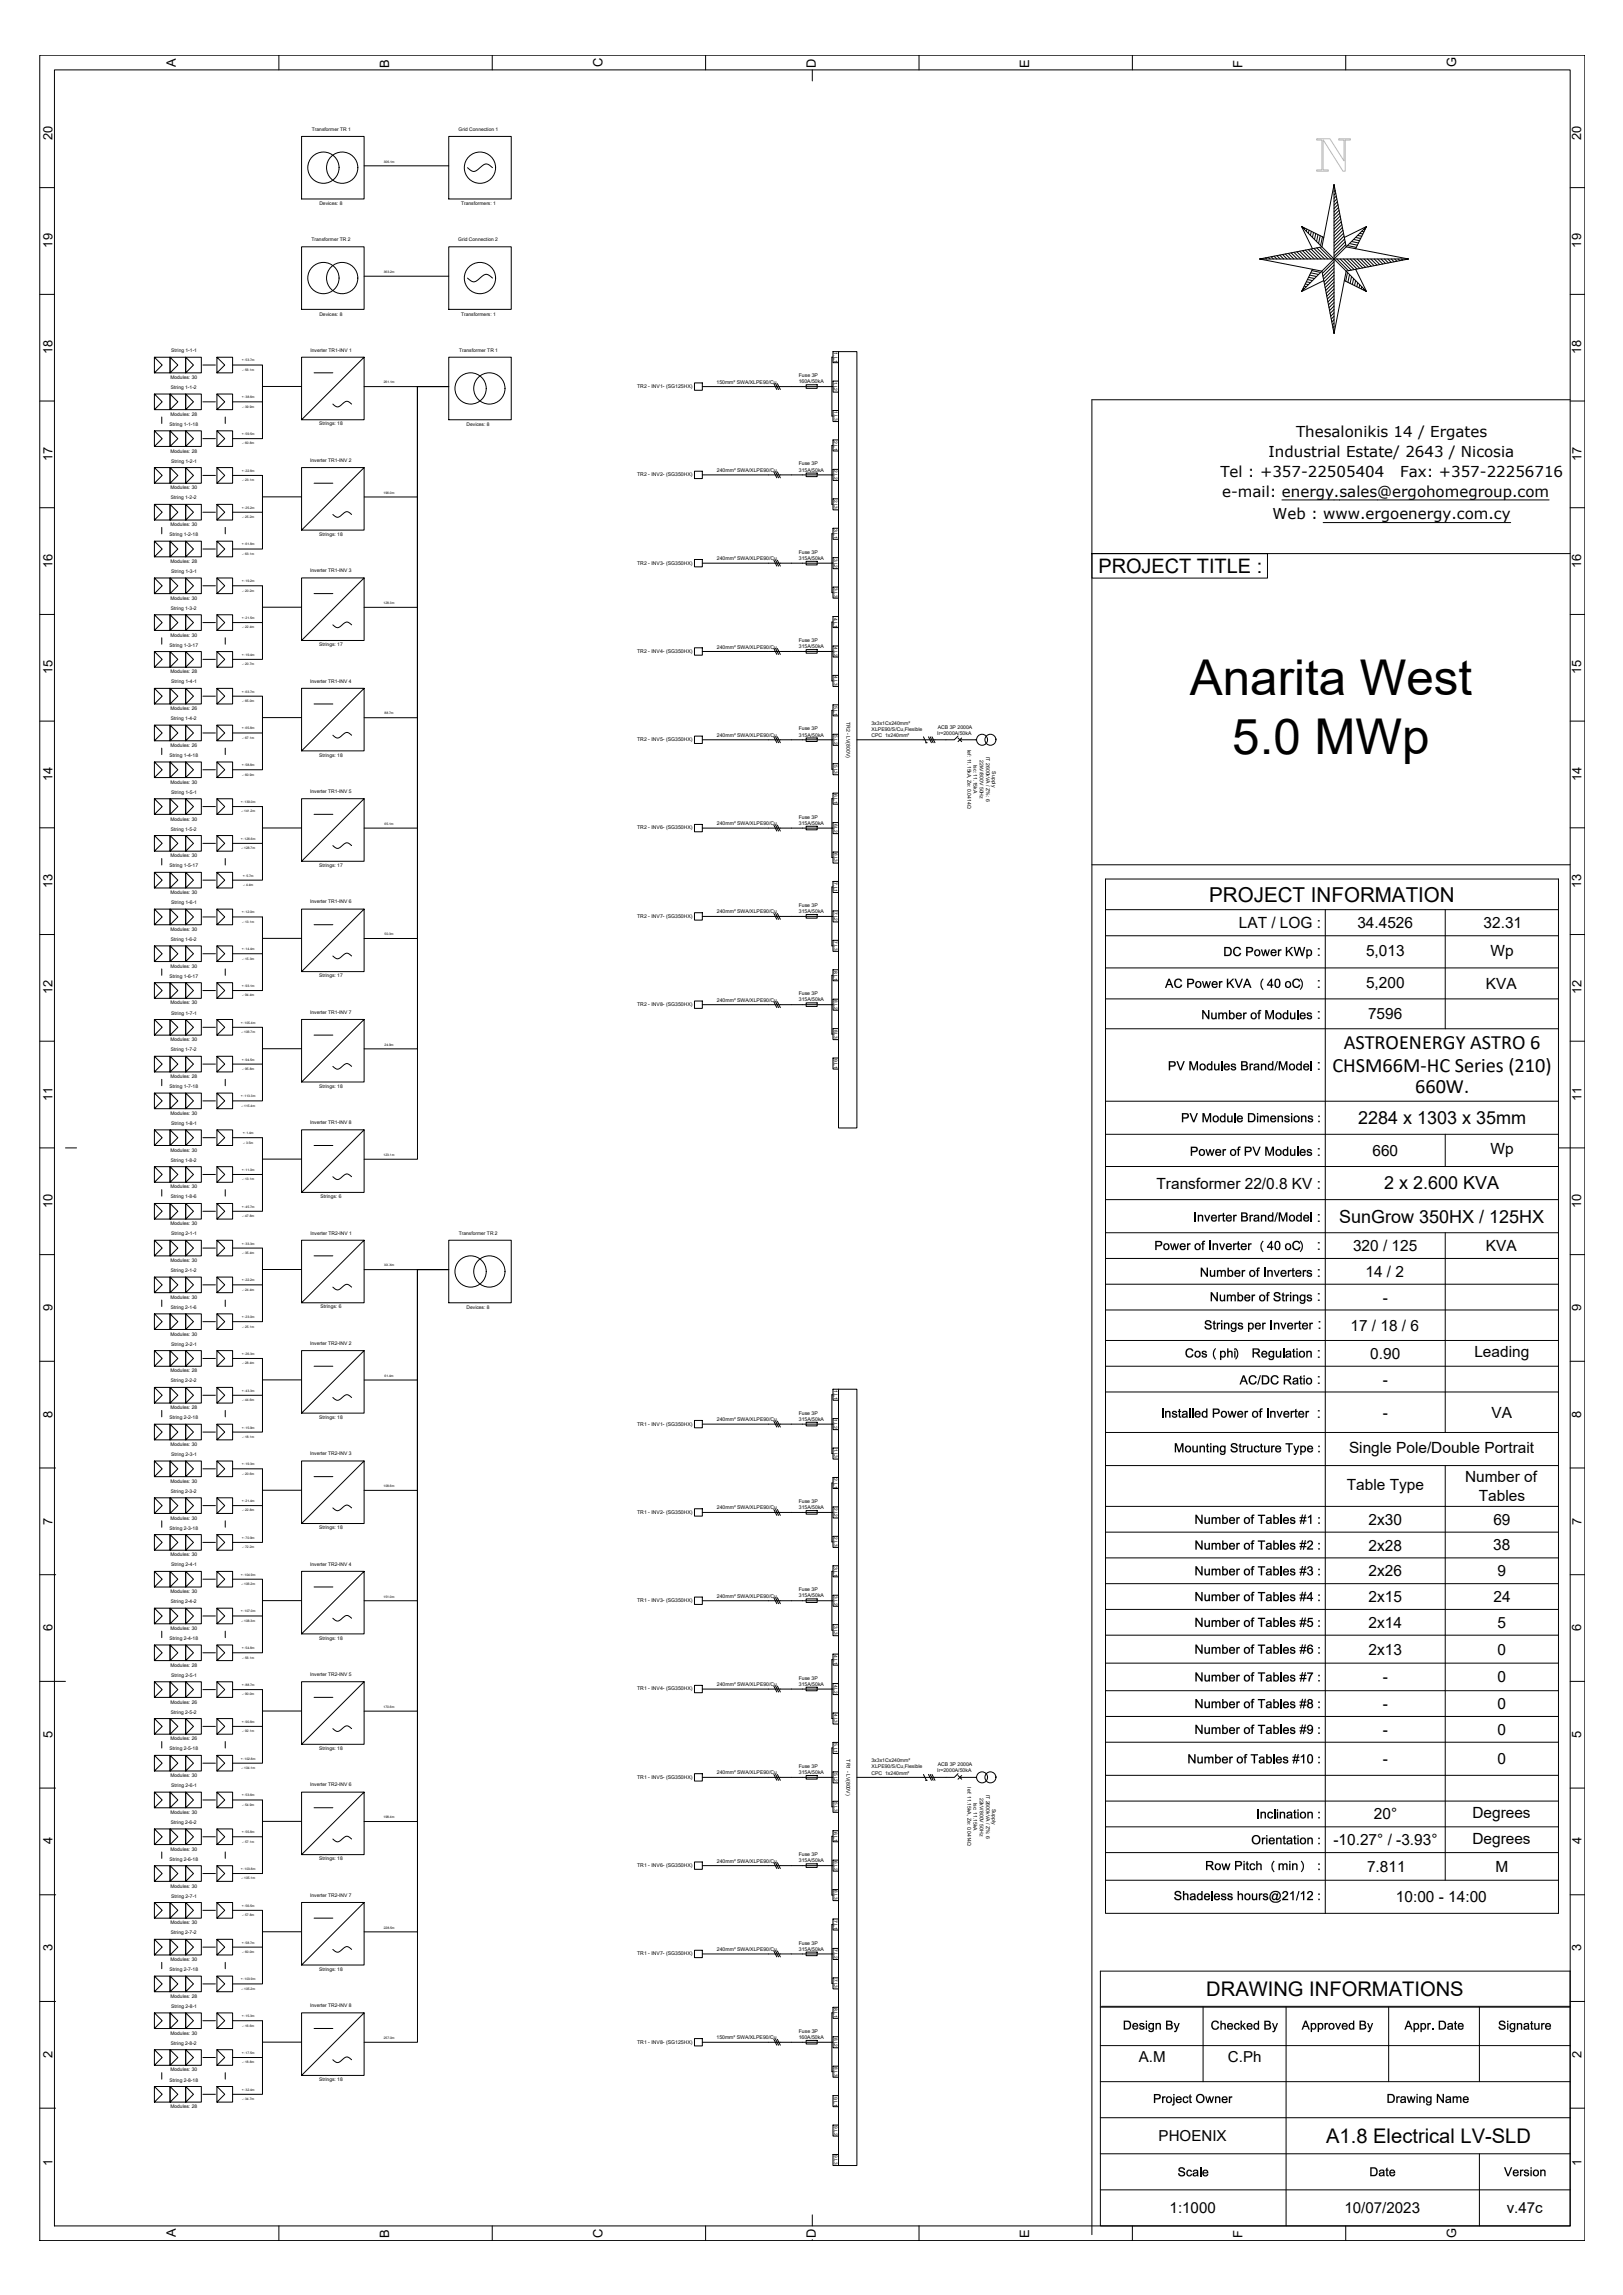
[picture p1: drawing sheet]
<svg xmlns="http://www.w3.org/2000/svg" width="420mm" height="594mm" viewBox="0 0 420 594" stroke-linecap="round" stroke-linejoin="round" font-family="sans-serif">
<defs><g id="words">
<g font-size="12.8">
<text x="308.1" y="179.8">Anarita West</text>
<text x="319" y="195.1">5.0 MWp</text>
</g>
<g font-size="5.3">
<text x="313.1" y="233.4">PROJECT INFORMATION</text>
<text x="347.8" y="271.6">ASTROENERGY ASTRO 6</text>
<text x="344.9" y="277.5">CHSM66M-HC Series (210)</text>
<text x="366.3" y="283.1">660W.</text>
</g>
<g font-size="5.2">
<text x="284.3" y="148.4">PROJECT TITLE :</text>
<text x="312.3" y="516.8">DRAWING INFORMATIONS</text>
<text x="343.3" y="554.7">A1.8 Electrical LV-SLD</text>
</g>
<g font-size="4.7">
<text x="351.6" y="291">2284 x 1303 x 35mm</text>
<text x="358.3" y="307.9">2 x 2.600 KVA</text>
<text x="346.7" y="316.5">SunGrow 350HX / 125HX</text>
</g>
<g font-size="4">
<text x="320.7" y="240.3">LAT / LOG :</text>
<text x="351.4" y="240.3">34.4526</text>
<text x="384.1" y="240.3">32.31</text>
<text x="340.9" y="247.5">:</text>
<text x="353.6" y="247.5">5,013</text>
<text x="385.9" y="247.4">Wp</text>
<text x="340.9" y="255.7">:</text>
<text x="353.6" y="255.7">5,200</text>
<text x="384.7" y="256">KVA</text>
<text x="340.9" y="263.8">:</text>
<text x="354.2" y="263.8">7596</text>
<text x="340.9" y="277.1">:</text>
<text x="340.9" y="299.2">:</text>
<text x="355.3" y="299.2">660</text>
<text x="385.9" y="298.8">Wp</text>
<text x="299.4" y="307.7">Transformer 22/0.8 KV :</text>
<text x="340.9" y="316.2">:</text>
<text x="340.9" y="323.6">:</text>
<text x="350.3" y="323.9">320 / 125</text>
<text x="384.7" y="323.9">KVA</text>
<text x="340.9" y="330.5">:</text>
<text x="353.5" y="330.5">14 / 2</text>
<text x="340.9" y="336.9">:</text>
<text x="357.9" y="337.2">-</text>
<text x="341" y="344.1">:</text>
<text x="349.6" y="344.5">17 / 18 / 6</text>
<text x="340.9" y="351.4">:</text>
<text x="354.7" y="351.7">0.90</text>
<text x="381.7" y="351.3">Leading</text>
<text x="340.9" y="358.4">:</text>
<text x="357.9" y="358.4">-</text>
<text x="340.9" y="367">:</text>
<text x="357.9" y="367">-</text>
<text x="386.1" y="367">VA</text>
<text x="349.2" y="376.1">Single Pole/Double Portrait</text>
<text x="379.3" y="383.7">Number of</text>
<text x="348.7" y="385.7">Table Type</text>
<text x="382.8" y="388.5">Tables</text>
<text x="354.3" y="394.7">2x30</text>
<text x="386.6" y="394.7">69</text>
<text x="354.3" y="401.4">2x28</text>
<text x="386.6" y="401.3">38</text>
<text x="354.3" y="408">2x26</text>
<text x="387.7" y="408">9</text>
<text x="354.3" y="414.7">2x15</text>
<text x="386.6" y="414.7">24</text>
<text x="354.3" y="421.4">2x14</text>
<text x="387.7" y="421.4">5</text>
<text x="354.3" y="428.3">2x13</text>
<text x="387.7" y="428.3">0</text>
<text x="357.9" y="435.5">-</text>
<text x="387.7" y="435.5">0</text>
<text x="357.9" y="442.4">-</text>
<text x="387.7" y="442.4">0</text>
<text x="357.9" y="449.1">-</text>
<text x="387.7" y="449.1">0</text>
<text x="357.9" y="456.7">-</text>
<text x="387.7" y="456.7">0</text>
<text x="355.7" y="471">20°</text>
<text x="381.2" y="470.6">Degrees</text>
<text x="345.2" y="477.7">-10.27° / -3.93°</text>
<text x="381.2" y="477.2">Degrees</text>
<text x="353.9" y="484.5">7.811</text>
<text x="387.1" y="484.6">Μ</text>
<text x="361.4" y="492.4">10:00 - 14:00</text>
</g>
<g font-size="3.9">
<text x="335.5" y="113.2">Thesalonikis 14 / Ergates</text>
<text x="328.4" y="118.3">Industrial Estate/ 2643 / Nicosia</text>
<text x="315.9" y="123.5">Tel : +357-22505404</text>
<text x="362.5" y="123.5">Fax: +357-22256716</text>
<text x="316.4" y="128.6">e-mail: energy.sales@ergohomegroup.com</text>
<text x="329.4" y="134.5">Web : www.ergoenergy.com.cy</text>
<text x="294.8" y="533.7">A.M</text>
<text x="317.9" y="533.8">C.Ph</text>
<text x="299.9" y="554.3">PHOENIX</text>
<text x="302.8" y="572.9">1:1000</text>
<text x="348.1" y="572.9">10/07/2023</text>
<text x="390" y="572.9">v.47c</text>
</g>
<g font-size="3.3">
<text x="45.5" y="17.3" transform="rotate(-90 45.5 17.3)">A</text>
<text x="100.7" y="17.5" transform="rotate(-90 100.7 17.5)">B</text>
<text x="156" y="17.4" transform="rotate(-90 156 17.4)">C</text>
<text x="211.2" y="17.5" transform="rotate(-90 211.2 17.5)">D</text>
<text x="266.4" y="17.5" transform="rotate(-90 266.4 17.5)">E</text>
<text x="321.7" y="17.5" transform="rotate(-90 321.7 17.5)">F</text>
<text x="377" y="17.4" transform="rotate(-90 377 17.4)">G</text>
<text x="13.6" y="36.2" transform="rotate(-90 13.6 36.2)">20</text>
<text x="409.3" y="36.2" transform="rotate(-90 409.3 36.2)">20</text>
<text x="13.6" y="64.1" transform="rotate(-90 13.6 64.1)">19</text>
<text x="409.3" y="64.1" transform="rotate(-90 409.3 64.1)">19</text>
<text x="13.6" y="91.7" transform="rotate(-90 13.6 91.7)">18</text>
<text x="409.3" y="91.7" transform="rotate(-90 409.3 91.7)">18</text>
<text x="13.6" y="119.3" transform="rotate(-90 13.6 119.3)">17</text>
<text x="409.4" y="119.3" transform="rotate(-90 409.4 119.3)">17</text>
<text x="13.6" y="146.9" transform="rotate(-90 13.6 146.9)">16</text>
<text x="409.3" y="146.9" transform="rotate(-90 409.3 146.9)">16</text>
<text x="13.6" y="174.6" transform="rotate(-90 13.6 174.6)">15</text>
<text x="409.3" y="174.6" transform="rotate(-90 409.3 174.6)">15</text>
<text x="13.6" y="202.2" transform="rotate(-90 13.6 202.2)">14</text>
<text x="409.4" y="202.2" transform="rotate(-90 409.4 202.2)">14</text>
<text x="13.6" y="229.8" transform="rotate(-90 13.6 229.8)">13</text>
<text x="409.3" y="229.8" transform="rotate(-90 409.3 229.8)">13</text>
<text x="13.6" y="257.4" transform="rotate(-90 13.6 257.4)">12</text>
<text x="409.4" y="257.4" transform="rotate(-90 409.4 257.4)">12</text>
<text x="13.6" y="285" transform="rotate(-90 13.6 285)">11</text>
<text x="409.4" y="285" transform="rotate(-90 409.4 285)">11</text>
<text x="13.6" y="312.7" transform="rotate(-90 13.6 312.7)">10</text>
<text x="409.3" y="312.7" transform="rotate(-90 409.3 312.7)">10</text>
<text x="13.6" y="339.4" transform="rotate(-90 13.6 339.4)">9</text>
<text x="409.3" y="339.4" transform="rotate(-90 409.3 339.4)">9</text>
<text x="13.6" y="367" transform="rotate(-90 13.6 367)">8</text>
<text x="409.3" y="367" transform="rotate(-90 409.3 367)">8</text>
<text x="13.6" y="394.7" transform="rotate(-90 13.6 394.7)">7</text>
<text x="409.4" y="394.7" transform="rotate(-90 409.4 394.7)">7</text>
<text x="13.6" y="422.3" transform="rotate(-90 13.6 422.3)">6</text>
<text x="409.3" y="422.3" transform="rotate(-90 409.3 422.3)">6</text>
<text x="13.6" y="449.9" transform="rotate(-90 13.6 449.9)">5</text>
<text x="409.3" y="449.9" transform="rotate(-90 409.3 449.9)">5</text>
<text x="13.6" y="477.4" transform="rotate(-90 13.6 477.4)">4</text>
<text x="409.4" y="477.4" transform="rotate(-90 409.4 477.4)">4</text>
<text x="13.6" y="505.1" transform="rotate(-90 13.6 505.1)">3</text>
<text x="409.3" y="505.1" transform="rotate(-90 409.3 505.1)">3</text>
<text x="13.6" y="532.7" transform="rotate(-90 13.6 532.7)">2</text>
<text x="409.4" y="532.7" transform="rotate(-90 409.4 532.7)">2</text>
<text x="13.6" y="560.6" transform="rotate(-90 13.6 560.6)">1</text>
<text x="409.4" y="560.6" transform="rotate(-90 409.4 560.6)">1</text>
<text x="45.5" y="579.2" transform="rotate(-90 45.5 579.2)">A</text>
<text x="100.7" y="579.4" transform="rotate(-90 100.7 579.4)">B</text>
<text x="156" y="579.3" transform="rotate(-90 156 579.3)">C</text>
<text x="211.2" y="579.4" transform="rotate(-90 211.2 579.4)">D</text>
<text x="266.4" y="579.4" transform="rotate(-90 266.4 579.4)">E</text>
<text x="321.7" y="579.4" transform="rotate(-90 321.7 579.4)">F</text>
<text x="377" y="579.3" transform="rotate(-90 377 579.3)">G</text>
</g>
<g font-size="1.4">
<text x="215.9" y="91.2" transform="rotate(90 215.9 91.2)">1.L1</text>
<text x="215.9" y="359.7" transform="rotate(90 215.9 359.7)">1.L1</text>
</g>
<g font-size="1.3">
<text x="80.7" y="33.9">Transformer TR 1</text>
<text x="118.7" y="33.9">Grid Connection 1</text>
<text x="82.7" y="53.1">Devices: 8</text>
<text x="119.4" y="53.1">Transformers: 1</text>
<text x="80.7" y="62.4">Transformer TR 2</text>
<text x="118.6" y="62.4">Grid Connection 2</text>
<text x="82.7" y="81.7">Devices: 8</text>
<text x="119.4" y="81.7">Transformers: 1</text>
<text x="44.3" y="91.2">String 1-1-1</text>
<text x="80.4" y="91">Inverter TR1-INV 1</text>
<text x="118.8" y="91">Transformer TR 1</text>
<text x="44.1" y="98.1">Modules: 30</text>
<text x="44.3" y="100.7">String 1-1-2</text>
<text x="164.9" y="100.4">TR2 - INV1- (SG125HX)</text>
<text x="185.5" y="99.3">150mm² SWA/XLPE90/Cu</text>
<text x="206.8" y="99.2">160A/50kA</text>
<text x="206.8" y="97.6">Fuse 3P</text>
<text x="215.9" y="98.8" transform="rotate(90 215.9 98.8)">1.L2</text>
<text x="44.1" y="107.6">Modules: 28</text>
<text x="215.9" y="106.4" transform="rotate(90 215.9 106.4)">1.L3</text>
<text x="43.9" y="110.2">String 1-1-18</text>
<text x="82.6" y="110.1">Strings: 18</text>
<text x="120.8" y="110.2">Devices: 8</text>
<text x="44.1" y="117.2">Modules: 28</text>
<text x="44.3" y="119.8">String 1-2-1</text>
<text x="80.3" y="119.6">Inverter TR1-INV 2</text>
<text x="215.9" y="114.1" transform="rotate(90 215.9 114.1)">2.L1</text>
<text x="164.9" y="123.3">TR2 - INV2- (SG350HX)</text>
<text x="185.6" y="122.2">240mm² SWA/XLPE90/Cu</text>
<text x="206.8" y="120.5">Fuse 3P</text>
<text x="206.8" y="122.1">315A/50kA</text>
<text x="44.1" y="126.7">Modules: 30</text>
<text x="44.3" y="129.3">String 1-2-2</text>
<text x="44.1" y="136.2">Modules: 30</text>
<text x="215.9" y="137" transform="rotate(90 215.9 137)">3.L1</text>
<text x="43.9" y="138.8">String 1-2-18</text>
<text x="82.6" y="138.7">Strings: 18</text>
<text x="206.8" y="143.3">Fuse 3P</text>
<text x="44.1" y="145.7">Modules: 28</text>
<text x="44.3" y="148.3">String 1-3-1</text>
<text x="80.3" y="148.2">Inverter TR1-INV 3</text>
<text x="164.9" y="146.1">TR2 - INV3- (SG350HX)</text>
<text x="185.6" y="145">240mm² SWA/XLPE90/Cu</text>
<text x="206.8" y="144.9">315A/50kA</text>
<text x="44.1" y="155.3">Modules: 30</text>
<text x="44.3" y="157.8">String 1-3-2</text>
<text x="215.9" y="159.9" transform="rotate(90 215.9 159.9)">4.L1</text>
<text x="43.9" y="167.4">String 1-3-17</text>
<text x="44.1" y="164.8">Modules: 30</text>
<text x="82.6" y="167.3">Strings: 17</text>
<text x="185.6" y="167.9">240mm² SWA/XLPE90/Cu</text>
<text x="206.8" y="166.2">Fuse 3P</text>
<text x="206.8" y="167.8">315A/50kA</text>
<text x="164.9" y="169">TR2 - INV4- (SG350HX)</text>
<text x="44.1" y="174.3">Modules: 28</text>
<text x="44.3" y="176.9">String 1-4-1</text>
<text x="80.3" y="176.7">Inverter TR1-INV 4</text>
<text x="44.1" y="183.8">Modules: 26</text>
<text x="215.9" y="182.7" transform="rotate(90 215.9 182.7)">5.L1</text>
<text x="44.3" y="186.4">String 1-4-2</text>
<text x="164.9" y="191.9">TR2 - INV5- (SG350HX)</text>
<text x="185.6" y="190.7">240mm² SWA/XLPE90/Cu</text>
<text x="206.8" y="189.1">Fuse 3P</text>
<text x="206.8" y="190.7">315A/50kA</text>
<text x="219.1" y="186.9" transform="rotate(90 219.1 186.9)">TR2 - LV(800V)</text>
<text x="225.6" y="190.8">CPC 1x240mm²</text>
<text x="225.6" y="187.6">3x3x1Cx240mm²</text>
<text x="225.6" y="189.2">XLPE90/S/Cu,Flexible</text>
<text x="242.7" y="190.2">Ir=2000A/50kA</text>
<text x="242.8" y="188.6">ACB 3P 2000A</text>
<text x="43.9" y="195.9">String 1-4-18</text>
<text x="44.1" y="193.4">Modules: 26</text>
<text x="82.6" y="195.8">Strings: 18</text>
<text x="250.5" y="194.1" transform="rotate(90 250.5 194.1)">Ief: 11.15kA, Ze: 0.0414Ω</text>
<text x="253.7" y="196.8" transform="rotate(90 253.7 196.8)">22kV/800V 50Hz</text>
<text x="255.3" y="196" transform="rotate(90 255.3 196)">IT 2600kVA / Z%: 6</text>
<text x="44.1" y="202.9">Modules: 30</text>
<text x="252.1" y="198" transform="rotate(90 252.1 198)">Isc: 11.15kA</text>
<text x="256.9" y="199.7" transform="rotate(90 256.9 199.7)">Supply</text>
<text x="44.3" y="205.5">String 1-5-1</text>
<text x="80.3" y="205.3">Inverter TR1-INV 5</text>
<text x="215.9" y="205.5" transform="rotate(90 215.9 205.5)">6.L1</text>
<text x="44.1" y="212.4">Modules: 30</text>
<text x="44.3" y="215">String 1-5-2</text>
<text x="164.9" y="214.7">TR2 - INV6- (SG350HX)</text>
<text x="185.6" y="213.6">240mm² SWA/XLPE90/Cu</text>
<text x="206.8" y="211.9">Fuse 3P</text>
<text x="206.8" y="213.5">315A/50kA</text>
<text x="44.1" y="221.9">Modules: 30</text>
<text x="43.9" y="224.5">String 1-5-17</text>
<text x="82.6" y="224.4">Strings: 17</text>
<text x="44.1" y="231.5">Modules: 30</text>
<text x="80.3" y="233.9">Inverter TR1-INV 6</text>
<text x="215.9" y="228.4" transform="rotate(90 215.9 228.4)">7.L1</text>
<text x="44.3" y="234">String 1-6-1</text>
<text x="164.9" y="237.6">TR2 - INV7- (SG350HX)</text>
<text x="185.6" y="236.5">240mm² SWA/XLPE90/Cu</text>
<text x="206.8" y="234.8">Fuse 3P</text>
<text x="206.8" y="236.4">315A/50kA</text>
<text x="44.1" y="241">Modules: 30</text>
<text x="44.3" y="243.6">String 1-6-2</text>
<text x="44.1" y="250.5">Modules: 30</text>
<text x="215.9" y="251.3" transform="rotate(90 215.9 251.3)">8.L1</text>
<text x="43.9" y="253.1">String 1-6-17</text>
<text x="82.6" y="253">Strings: 17</text>
<text x="206.8" y="257.6">Fuse 3P</text>
<text x="44.1" y="260">Modules: 30</text>
<text x="44.3" y="262.6">String 1-7-1</text>
<text x="80.3" y="262.4">Inverter TR1-INV 7</text>
<text x="164.9" y="260.4">TR2 - INV8- (SG350HX)</text>
<text x="185.6" y="259.3">240mm² SWA/XLPE90/Cu</text>
<text x="206.8" y="259.2">315A/50kA</text>
<text x="44.1" y="269.5">Modules: 30</text>
<text x="44.3" y="272.1">String 1-7-2</text>
<text x="215.9" y="274.1" transform="rotate(90 215.9 274.1)">9.L1</text>
<text x="43.9" y="281.7">String 1-7-18</text>
<text x="44.1" y="279.1">Modules: 28</text>
<text x="82.6" y="281.6">Strings: 18</text>
<text x="44.1" y="288.6">Modules: 30</text>
<text x="44.3" y="291.2">String 1-8-1</text>
<text x="80.3" y="291">Inverter TR1-INV 8</text>
<text x="44.1" y="298.1">Modules: 30</text>
<text x="44.3" y="300.7">String 1-8-2</text>
<text x="44.1" y="307.6">Modules: 30</text>
<text x="44.3" y="310.2">String 1-8-6</text>
<text x="83" y="310.1">Strings: 6</text>
<text x="44.1" y="317.2">Modules: 30</text>
<text x="44.3" y="319.8">String 2-1-1</text>
<text x="80.4" y="319.6">Inverter TR2-INV 1</text>
<text x="118.8" y="319.6">Transformer TR 2</text>
<text x="44.1" y="326.7">Modules: 30</text>
<text x="44.3" y="329.3">String 2-1-2</text>
<text x="44.1" y="336.2">Modules: 30</text>
<text x="44.3" y="338.8">String 2-1-6</text>
<text x="83" y="338.7">Strings: 6</text>
<text x="120.8" y="338.8">Devices: 8</text>
<text x="44.1" y="345.7">Modules: 30</text>
<text x="44.3" y="348.3">String 2-2-1</text>
<text x="80.3" y="348.2">Inverter TR2-INV 2</text>
<text x="44.1" y="355.3">Modules: 28</text>
<text x="44.3" y="357.9">String 2-2-2</text>
<text x="44.1" y="364.8">Modules: 28</text>
<text x="43.9" y="367.4">String 2-2-18</text>
<text x="82.6" y="367.3">Strings: 18</text>
<text x="164.9" y="369">TR1 - INV1- (SG350HX)</text>
<text x="185.6" y="367.9">240mm² SWA/XLPE90/Cu</text>
<text x="206.8" y="366.2">Fuse 3P</text>
<text x="206.8" y="367.8">315A/50kA</text>
<text x="215.9" y="367.4" transform="rotate(90 215.9 367.4)">1.L2</text>
<text x="44.1" y="374.3">Modules: 30</text>
<text x="44.3" y="376.9">String 2-3-1</text>
<text x="80.3" y="376.7">Inverter TR2-INV 3</text>
<text x="215.9" y="375" transform="rotate(90 215.9 375)">1.L3</text>
<text x="44.1" y="383.8">Modules: 30</text>
<text x="215.9" y="382.7" transform="rotate(90 215.9 382.7)">2.L1</text>
<text x="44.3" y="386.4">String 2-3-2</text>
<text x="206.8" y="389.1">Fuse 3P</text>
<text x="43.9" y="396">String 2-3-18</text>
<text x="44.1" y="393.4">Modules: 30</text>
<text x="82.6" y="395.8">Strings: 18</text>
<text x="164.9" y="391.9">TR1 - INV2- (SG350HX)</text>
<text x="185.6" y="390.7">240mm² SWA/XLPE90/Cu</text>
<text x="206.8" y="390.7">315A/50kA</text>
<text x="44.1" y="402.9">Modules: 30</text>
<text x="44.3" y="405.5">String 2-4-1</text>
<text x="80.3" y="405.3">Inverter TR2-INV 4</text>
<text x="215.9" y="405.5" transform="rotate(90 215.9 405.5)">3.L1</text>
<text x="44.1" y="412.4">Modules: 30</text>
<text x="185.6" y="413.6">240mm² SWA/XLPE90/Cu</text>
<text x="206.8" y="411.9">Fuse 3P</text>
<text x="206.8" y="413.5">315A/50kA</text>
<text x="44.3" y="415">String 2-4-2</text>
<text x="164.9" y="414.7">TR1 - INV3- (SG350HX)</text>
<text x="43.9" y="424.5">String 2-4-18</text>
<text x="44.1" y="421.9">Modules: 30</text>
<text x="82.6" y="424.4">Strings: 18</text>
<text x="44.1" y="431.5">Modules: 28</text>
<text x="215.9" y="428.4" transform="rotate(90 215.9 428.4)">4.L1</text>
<text x="44.3" y="434.1">String 2-5-1</text>
<text x="80.3" y="433.9">Inverter TR2-INV 5</text>
<text x="164.9" y="437.6">TR1 - INV4- (SG350HX)</text>
<text x="185.6" y="436.5">240mm² SWA/XLPE90/Cu</text>
<text x="206.8" y="434.8">Fuse 3P</text>
<text x="206.8" y="436.4">315A/50kA</text>
<text x="44.1" y="441">Modules: 26</text>
<text x="44.3" y="443.6">String 2-5-2</text>
<text x="43.9" y="453.1">String 2-5-18</text>
<text x="44.1" y="450.5">Modules: 26</text>
<text x="82.6" y="453">Strings: 18</text>
<text x="215.9" y="451.3" transform="rotate(90 215.9 451.3)">5.L1</text>
<text x="219.1" y="455.4" transform="rotate(90 219.1 455.4)">TR1 - LV(800V)</text>
<text x="44.1" y="460">Modules: 30</text>
<text x="164.9" y="460.4">TR1 - INV5- (SG350HX)</text>
<text x="185.6" y="459.3">240mm² SWA/XLPE90/Cu</text>
<text x="206.8" y="457.6">Fuse 3P</text>
<text x="206.8" y="459.2">315A/50kA</text>
<text x="225.6" y="459.4">CPC 1x240mm²</text>
<text x="225.6" y="456.1">3x3x1Cx240mm²</text>
<text x="225.6" y="457.7">XLPE90/S/Cu,Flexible</text>
<text x="242.7" y="458.8">Ir=2000A/50kA</text>
<text x="242.8" y="457.2">ACB 3P 2000A</text>
<text x="44.3" y="462.6">String 2-6-1</text>
<text x="80.3" y="462.4">Inverter TR2-INV 6</text>
<text x="250.5" y="462.7" transform="rotate(90 250.5 462.7)">Ief: 11.15kA, Ze: 0.0414Ω</text>
<text x="252.1" y="466.6" transform="rotate(90 252.1 466.6)">Isc: 11.15kA</text>
<text x="253.7" y="465.3" transform="rotate(90 253.7 465.3)">22kV/800V 50Hz</text>
<text x="255.3" y="464.5" transform="rotate(90 255.3 464.5)">IT 2600kVA / Z%: 6</text>
<text x="44.1" y="469.5">Modules: 30</text>
<text x="44.3" y="472.2">String 2-6-2</text>
<text x="256.9" y="468.3" transform="rotate(90 256.9 468.3)">Supply</text>
<text x="44.1" y="479.1">Modules: 30</text>
<text x="215.9" y="474.1" transform="rotate(90 215.9 474.1)">6.L1</text>
<text x="43.9" y="481.7">String 2-6-18</text>
<text x="82.6" y="481.6">Strings: 18</text>
<text x="164.9" y="483.3">TR1 - INV6- (SG350HX)</text>
<text x="185.6" y="482.2">240mm² SWA/XLPE90/Cu</text>
<text x="206.8" y="480.5">Fuse 3P</text>
<text x="206.8" y="482.1">315A/50kA</text>
<text x="44.1" y="488.6">Modules: 30</text>
<text x="44.3" y="491.2">String 2-7-1</text>
<text x="80.3" y="491">Inverter TR2-INV 7</text>
<text x="215.9" y="497" transform="rotate(90 215.9 497)">7.L1</text>
<text x="44.1" y="498.1">Modules: 30</text>
<text x="44.3" y="500.7">String 2-7-2</text>
<text x="206.8" y="503.4">Fuse 3P</text>
<text x="44.1" y="507.6">Modules: 30</text>
<text x="164.9" y="506.2">TR1 - INV7- (SG350HX)</text>
<text x="185.6" y="505">240mm² SWA/XLPE90/Cu</text>
<text x="206.8" y="504.9">315A/50kA</text>
<text x="43.9" y="510.2">String 2-7-18</text>
<text x="82.6" y="510.1">Strings: 18</text>
<text x="44.1" y="517.2">Modules: 28</text>
<text x="44.3" y="519.8">String 2-8-1</text>
<text x="80.3" y="519.6">Inverter TR2-INV 8</text>
<text x="215.9" y="519.8" transform="rotate(90 215.9 519.8)">8.L1</text>
<text x="44.1" y="526.7">Modules: 30</text>
<text x="185.5" y="527.9">150mm² SWA/XLPE90/Cu</text>
<text x="206.8" y="527.8">160A/50kA</text>
<text x="206.8" y="526.2">Fuse 3P</text>
<text x="44.3" y="529.3">String 2-8-2</text>
<text x="164.9" y="529">TR1 - INV8- (SG125HX)</text>
<text x="43.9" y="538.8">String 2-8-18</text>
<text x="44.1" y="536.2">Modules: 30</text>
<text x="82.6" y="538.7">Strings: 18</text>
<text x="44.1" y="545.7">Modules: 28</text>
<text x="215.9" y="542.7" transform="rotate(90 215.9 542.7)">9.L1</text>
</g>
<g font-size="1.2">
<text x="215.9" y="121.7" transform="rotate(90 215.9 121.7)">2.L2</text>
<text x="215.9" y="129.4" transform="rotate(90 215.9 129.4)">2.L3</text>
<text x="215.9" y="144.6" transform="rotate(90 215.9 144.6)">3.L2</text>
<text x="215.9" y="152.2" transform="rotate(90 215.9 152.2)">3.L3</text>
<text x="215.9" y="167.5" transform="rotate(90 215.9 167.5)">4.L2</text>
<text x="215.9" y="175.1" transform="rotate(90 215.9 175.1)">4.L3</text>
<text x="215.9" y="190.3" transform="rotate(90 215.9 190.3)">5.L2</text>
<text x="215.9" y="197.9" transform="rotate(90 215.9 197.9)">5.L3</text>
<text x="215.9" y="213.2" transform="rotate(90 215.9 213.2)">6.L2</text>
<text x="215.9" y="220.8" transform="rotate(90 215.9 220.8)">6.L3</text>
<text x="215.9" y="236" transform="rotate(90 215.9 236)">7.L2</text>
<text x="215.9" y="243.6" transform="rotate(90 215.9 243.6)">7.L3</text>
<text x="215.9" y="258.9" transform="rotate(90 215.9 258.9)">8.L2</text>
<text x="215.9" y="266.5" transform="rotate(90 215.9 266.5)">8.L3</text>
<text x="215.9" y="390.3" transform="rotate(90 215.9 390.3)">2.L2</text>
<text x="215.9" y="398" transform="rotate(90 215.9 398)">2.L3</text>
<text x="215.9" y="413.2" transform="rotate(90 215.9 413.2)">3.L2</text>
<text x="215.9" y="420.8" transform="rotate(90 215.9 420.8)">3.L3</text>
<text x="215.9" y="436.1" transform="rotate(90 215.9 436.1)">4.L2</text>
<text x="215.9" y="443.7" transform="rotate(90 215.9 443.7)">4.L3</text>
<text x="215.9" y="458.9" transform="rotate(90 215.9 458.9)">5.L2</text>
<text x="215.9" y="466.5" transform="rotate(90 215.9 466.5)">5.L3</text>
<text x="215.9" y="481.7" transform="rotate(90 215.9 481.7)">6.L2</text>
<text x="215.9" y="489.4" transform="rotate(90 215.9 489.4)">6.L3</text>
<text x="215.9" y="504.6" transform="rotate(90 215.9 504.6)">7.L2</text>
<text x="215.9" y="512.2" transform="rotate(90 215.9 512.2)">7.L3</text>
<text x="215.9" y="527.5" transform="rotate(90 215.9 527.5)">8.L2</text>
<text x="215.9" y="535.1" transform="rotate(90 215.9 535.1)">8.L3</text>
<text x="215.9" y="550.3" transform="rotate(90 215.9 550.3)">9.L2</text>
<text x="215.9" y="557.9" transform="rotate(90 215.9 557.9)">9.L3</text>
</g>
<g font-size=".8">
<text x="99.3" y="42.1">306.1m</text>
<text x="99.3" y="70.7">363.2m</text>
<text x="62.6" y="93.6">+: 53.7m</text>
<text x="62.7" y="96">-: 56.1m</text>
<text x="99.3" y="99.2">261.1m</text>
<text x="62.6" y="103.1">+: 38.6m</text>
<text x="62.7" y="105.5">-: 39.9m</text>
<text x="62.6" y="112.6">+: 59.5m</text>
<text x="62.7" y="115.1">-: 60.8m</text>
<text x="62.6" y="122.1">+: 22.8m</text>
<text x="62.7" y="124.6">-: 23.1m</text>
<text x="62.6" y="131.7">+: 25.2m</text>
<text x="99.3" y="127.8">196.0m</text>
<text x="62.7" y="134.1">-: 25.2m</text>
<text x="62.6" y="141.2">+: 61.8m</text>
<text x="62.7" y="143.6">-: 63.1m</text>
<text x="62.6" y="150.7">+: 19.2m</text>
<text x="62.7" y="153.1">-: 20.2m</text>
<text x="62.6" y="160.2">+: 21.5m</text>
<text x="99.3" y="156.4">128.3m</text>
<text x="62.7" y="162.7">-: 22.4m</text>
<text x="62.6" y="169.8">+: 19.4m</text>
<text x="62.7" y="172.2">-: 20.7m</text>
<text x="62.6" y="179.3">+: 63.7m</text>
<text x="62.7" y="181.7">-: 65.0m</text>
<text x="99.6" y="185">88.7m</text>
<text x="62.6" y="188.8">+: 65.8m</text>
<text x="62.7" y="191.2">-: 67.1m</text>
<text x="62.6" y="198.3">+: 58.8m</text>
<text x="62.7" y="200.8">-: 60.9m</text>
<text x="62.4" y="207.9">+: 139.0m</text>
<text x="62.5" y="210.3">-: 141.2m</text>
<text x="99.6" y="213.5">65.1m</text>
<text x="62.4" y="217.4">+: 126.6m</text>
<text x="62.5" y="219.8">-: 128.7m</text>
<text x="62.8" y="226.9">+: 5.7m</text>
<text x="63" y="229.3">-: 4.4m</text>
<text x="62.6" y="236.4">+: 12.0m</text>
<text x="62.7" y="238.9">-: 13.1m</text>
<text x="62.6" y="246">+: 14.4m</text>
<text x="99.6" y="242.1">50.3m</text>
<text x="62.7" y="248.4">-: 15.3m</text>
<text x="62.6" y="255.5">+: 93.1m</text>
<text x="62.7" y="257.9">-: 94.4m</text>
<text x="62.4" y="265">+: 105.4m</text>
<text x="62.5" y="267.4">-: 106.7m</text>
<text x="62.6" y="274.5">+: 94.5m</text>
<text x="99.6" y="270.7">24.9m</text>
<text x="62.7" y="277">-: 95.8m</text>
<text x="62.4" y="284.1">+: 113.3m</text>
<text x="62.5" y="286.5">-: 115.4m</text>
<text x="62.8" y="293.6">+: 1.4m</text>
<text x="63" y="296">-: 3.5m</text>
<text x="99.3" y="299.2">123.1m</text>
<text x="62.6" y="303.1">+: 11.0m</text>
<text x="62.7" y="305.5">-: 13.1m</text>
<text x="62.6" y="312.6">+: 45.7m</text>
<text x="62.7" y="315.1">-: 47.8m</text>
<text x="62.6" y="322.2">+: 33.3m</text>
<text x="62.7" y="324.6">-: 35.4m</text>
<text x="99.4" y="327.8">XX.Xm</text>
<text x="62.6" y="331.7">+: 22.2m</text>
<text x="62.7" y="334.1">-: 24.4m</text>
<text x="62.6" y="341.2">+: 23.0m</text>
<text x="62.7" y="343.6">-: 25.1m</text>
<text x="62.6" y="350.7">+: 26.3m</text>
<text x="62.7" y="353.2">-: 28.4m</text>
<text x="99.6" y="356.4">61.4m</text>
<text x="62.6" y="360.3">+: 43.3m</text>
<text x="62.7" y="362.7">-: 44.6m</text>
<text x="62.6" y="369.8">+: 15.9m</text>
<text x="62.7" y="372.2">-: 18.1m</text>
<text x="62.6" y="379.3">+: 19.3m</text>
<text x="62.7" y="381.7">-: 20.6m</text>
<text x="62.6" y="388.8">+: 21.4m</text>
<text x="99.3" y="385">108.6m</text>
<text x="62.7" y="391.3">-: 22.8m</text>
<text x="62.6" y="398.4">+: 70.9m</text>
<text x="62.7" y="400.8">-: 72.2m</text>
<text x="62.4" y="407.9">+: 104.9m</text>
<text x="62.5" y="410.3">-: 106.2m</text>
<text x="99.3" y="413.5">151.0m</text>
<text x="62.4" y="417.4">+: 107.0m</text>
<text x="62.5" y="419.8">-: 108.3m</text>
<text x="62.6" y="426.9">+: 54.8m</text>
<text x="62.7" y="429.4">-: 56.1m</text>
<text x="62.6" y="436.4">+: 88.7m</text>
<text x="62.7" y="438.9">-: 90.0m</text>
<text x="99.3" y="442.1">170.6m</text>
<text x="62.6" y="446">+: 90.8m</text>
<text x="62.7" y="448.4">-: 92.1m</text>
<text x="62.4" y="455.5">+: 102.8m</text>
<text x="62.5" y="457.9">-: 104.1m</text>
<text x="62.6" y="465">+: 53.6m</text>
<text x="62.7" y="467.5">-: 54.9m</text>
<text x="99.3" y="470.7">198.4m</text>
<text x="62.6" y="474.5">+: 55.8m</text>
<text x="62.7" y="477">-: 57.1m</text>
<text x="62.4" y="484.1">+: 103.8m</text>
<text x="62.5" y="486.5">-: 105.1m</text>
<text x="62.6" y="493.6">+: 56.5m</text>
<text x="62.7" y="496">-: 57.8m</text>
<text x="62.6" y="503.1">+: 58.7m</text>
<text x="99.3" y="499.2">228.5m</text>
<text x="62.7" y="505.5">-: 60.0m</text>
<text x="62.4" y="512.6">+: 103.9m</text>
<text x="62.5" y="515.1">-: 105.2m</text>
<text x="62.6" y="522.2">+: 15.3m</text>
<text x="62.7" y="524.6">-: 16.6m</text>
<text x="99.3" y="527.8">257.0m</text>
<text x="62.6" y="531.7">+: 17.5m</text>
<text x="62.7" y="534.1">-: 18.8m</text>
<text x="62.6" y="541.2">+: 32.4m</text>
<text x="62.7" y="543.6">-: 34.7m</text>
</g>
</g></defs>
<!-- layer: PVcase SLD -->
<g fill="none" stroke="#000" stroke-width=".26">
<path d="M78.1 35.3h16.2v16.2h-16.2zM116.2 35.3h16.2v16.2h-16.2zM94.3 42.9h21.9M121 43.4a1.82 1.82 0 0 0 3.3 0 1.83 1.83 0 0 1 3.2 0M78.1 63.9h16.2v16.2h-16.2zM94.3 71.5h21.9M116.2 63.9h16.2v16.2h-16.2zM121 72a1.82 1.82 0 0 0 3.3 0 1.83 1.83 0 0 1 3.2 0M40 92.5l2 2-2 2h4v-4h-4v4M44 92.5l2 2-2 2h4.1v-4h-4.1v4M48.1 92.5l2 2-2 2h4v-4h-4v4M52.5 94.5h3.3"/>
<path d="M56.2 92.5l2 2-2 2h4v-4h-4v4M60.2 94.5h7.8v5.5h10.1M68 94.5v9.5h-7.8M81.3 96.5h4.9M94.3 92.5l-16.2 16.2h16.2v-16.2h-16.2v16.2M116.2 92.5h16.2v16.2h-16.2zM40 102l2 2-2 2h4v-4h-4v4M40 111.5l2 2-2 2.1h4v-4.1h-4v4.1M41.9 107.9v1.7M44 102l2 2-2 2h4.1v-4h-4.1v4M44 111.5l2 2-2 2.1h4.1v-4.1h-4.1v4.1M48.1 102l2 2-2 2h4v-4h-4v4"/>
<path d="M48.1 111.5l2 2-2 2.1h4v-4.1h-4v4.1M52.5 104h3.3M52.5 113.5h3.3M56.2 102l2 2-2 2h4v-4h-4v4M56.2 111.5l2 2-2 2.1h4v-4.1h-4v4.1M58.3 107.9v1.7M68 100v13.5h-7.8M86.2 104.6l.4 .4a1.24 1.24 0 0 0 2-.4l.4-.4a1.27 1.27 0 0 1 2 .4M94.3 100.1h21.9h-8.1v28.5h-13.8M40 121l2 2.1-2 2h4v-4.1h-4v4.1M40 130.6l2 2-2 2h4v-4h-4v4M41.9 136.5v1.7"/>
<path d="M44 121l2 2.1-2 2h4.1v-4.1h-4.1v4.1M44 130.6l2 2-2 2h4.1v-4h-4.1v4M48.1 121l2 2.1-2 2h4v-4.1h-4v4.1M48.1 130.6l2 2-2 2h4v-4h-4v4M52.5 123.1h3.3M52.5 132.6h3.3M56.2 121l2 2.1-2 2h4v-4.1h-4v4.1M56.2 130.6l2 2-2 2h4v-4h-4v4M58.3 136.5v1.7M60.2 123.1h7.8v5.5h10.1M68 123.1v9.5h-7.8M68 128.6v13.5h-7.8"/>
<path d="M81.3 125.1h4.9M86.2 133.2l.4 .4a1.26 1.26 0 0 0 2-.4l.4-.4a1.27 1.27 0 0 1 2 .4M94.3 121l-16.2 16.2h16.2v-16.2h-16.2v16.2M40 140.1l2 2-2 2h4v-4h-4v4M40 149.6l2 2-2 2.1h4v-4.1h-4v4.1M40 159.1l2 2.1-2 2h4v-4.1h-4v4.1M44 140.1l2 2-2 2h4.1v-4h-4.1v4M44 149.6l2 2-2 2.1h4.1v-4.1h-4.1v4.1M44 159.1l2 2.1-2 2h4.1v-4.1h-4.1v4.1M48.1 140.1l2 2-2 2h4v-4h-4v4M48.1 149.6l2 2-2 2.1h4v-4.1h-4v4.1M48.1 159.1l2 2.1-2 2h4v-4.1h-4v4.1"/>
<path d="M52.5 142.1h3.3M52.5 151.6h3.3M56.2 140.1l2 2-2 2h4v-4h-4v4M56.2 149.6l2 2-2 2.1h4v-4.1h-4v4.1M56.2 159.1l2 2.1-2 2h4v-4.1h-4v4.1M60.2 151.6h7.8v5.6h10.1M68 151.7v9.5h-7.8M68 157.2v13.5h-7.8M81.3 153.7h4.9M94.3 149.6l-16.2 16.2h16.2v-16.2h-16.2v16.2M94.3 157.2h13.8v-57.1v85.7h-13.8M40 168.7l2 2-2 2h4v-4h-4v4"/>
<path d="M40 178.2l2 2-2 2h4v-4h-4v4M41.9 165.1v1.7M44 168.7l2 2-2 2h4.1v-4h-4.1v4M44 178.2l2 2-2 2h4.1v-4h-4.1v4M48.1 168.7l2 2-2 2h4v-4h-4v4M48.1 178.2l2 2-2 2h4v-4h-4v4M52.5 161.2h3.3M52.5 170.7h3.3M56.2 168.7l2 2-2 2h4v-4h-4v4M56.2 178.2l2 2-2 2h4v-4h-4v4M58.3 165.1v1.7M86.2 161.8l.4 .3a1.26 1.26 0 0 0 2-.3l.4-.4a1.25 1.25 0 0 1 2 .4"/>
<path d="M94.3 178.2l-16.2 16.2h16.2v-16.2h-16.2v16.2M40 187.7l2 2-2 2.1h4v-4.1h-4v4.1M40 197.2l2 2.1-2 2h4v-4.1h-4v4.1M41.9 193.7v1.6M44 187.7l2 2-2 2.1h4.1v-4.1h-4.1v4.1M44 197.2l2 2.1-2 2h4.1v-4.1h-4.1v4.1M48.1 187.7l2 2-2 2.1h4v-4.1h-4v4.1M48.1 197.2l2 2.1-2 2h4v-4.1h-4v4.1M52.5 180.2h3.3M52.5 189.7h3.3M52.5 199.3h3.3M56.2 187.7l2 2-2 2.1h4v-4.1h-4v4.1"/>
<path d="M56.2 197.2l2 2.1-2 2h4v-4.1h-4v4.1M58.3 193.7v1.6M60.2 180.2h7.8v5.6h10.1M68 180.3v9.4h-7.8M68 185.8v13.5h-7.8M81.3 182.2h4.9M86.2 190.3l.4 .4a1.24 1.24 0 0 0 2-.4l.4-.4a1.26 1.26 0 0 1 2 .4M40 206.8l2 2-2 2h4v-4h-4v4M40 216.3l2 2-2 2h4v-4h-4v4M44 206.8l2 2-2 2h4.1v-4h-4.1v4M44 216.3l2 2-2 2h4.1v-4h-4.1v4M48.1 206.8l2 2-2 2h4v-4h-4v4"/>
<path d="M48.1 216.3l2 2-2 2h4v-4h-4v4M52.5 208.8h3.3M52.5 218.3h3.3M56.2 206.8l2 2-2 2h4v-4h-4v4M56.2 216.3l2 2-2 2h4v-4h-4v4M60.2 208.8h7.8v5.5h10.1M68 208.8v9.5h-7.8M68 214.3v13.5h-7.8M81.3 210.8h4.9M86.2 218.9l.4 .4a1.24 1.24 0 0 0 2-.4l.4-.4a1.27 1.27 0 0 1 2 .4M94.3 206.8l-16.2 16.1h16.2v-16.1h-16.2v16.1M94.3 214.4h13.8v-114.3v142.8h-13.8"/>
<path d="M40 225.8l2 2-2 2.1h4v-4.1h-4v4.1M40 235.3l2 2.1-2 2h4v-4.1h-4v4.1M41.9 222.2v1.7M44 225.8l2 2-2 2.1h4.1v-4.1h-4.1v4.1M44 235.3l2 2.1-2 2h4.1v-4.1h-4.1v4.1M48.1 225.8l2 2-2 2.1h4v-4.1h-4v4.1M48.1 235.3l2 2.1-2 2h4v-4.1h-4v4.1M52.5 227.8h3.3M52.5 237.4h3.3M56.2 225.8l2 2-2 2.1h4v-4.1h-4v4.1M56.2 235.3l2 2.1-2 2h4v-4.1h-4v4.1M58.3 222.2v1.7"/>
<path d="M60.2 237.4h7.8v5.5h10.1M68 237.4v9.5h-7.8M81.3 239.4h4.9M94.3 235.3l-16.2 16.2h16.2v-16.2h-16.2v16.2M40 244.9l2 2-2 2h4v-4h-4v4M40 254.4l2 2-2 2h4v-4h-4v4M41.9 250.8v1.7M44 244.9l2 2-2 2h4.1v-4h-4.1v4M44 254.4l2 2-2 2h4.1v-4h-4.1v4M48.1 244.9l2 2-2 2h4v-4h-4v4M48.1 254.4l2 2-2 2h4v-4h-4v4M52.5 246.9h3.3"/>
<path d="M52.5 256.4h3.3M56.2 244.9l2 2-2 2h4v-4h-4v4M56.2 254.4l2 2-2 2h4v-4h-4v4M58.3 250.8v1.7M68 242.9v13.5h-7.8M86.2 247.5l.4 .4a1.26 1.26 0 0 0 2-.4l.4-.4a1.27 1.27 0 0 1 2 .4M40 263.9l2 2-2 2.1h4v-4.1h-4v4.1M40 273.4l2 2-2 2.1h4v-4.1h-4v4.1M41.9 279.4v1.6M44 263.9l2 2-2 2.1h4.1v-4.1h-4.1v4.1M44 273.4l2 2-2 2.1h4.1v-4.1h-4.1v4.1M48.1 263.9l2 2-2 2.1h4v-4.1h-4v4.1"/>
<path d="M48.1 273.4l2 2-2 2.1h4v-4.1h-4v4.1M52.5 265.9h3.3M52.5 275.4h3.3M56.2 263.9l2 2-2 2.1h4v-4.1h-4v4.1M56.2 273.4l2 2-2 2.1h4v-4.1h-4v4.1M58.3 279.4v1.6M60.2 265.9h7.8v5.6h10.1M68 266v9.4h-7.8M68 271.5v13.5h-7.8M81.3 267.9h4.9M86.2 276l.4 .4a1.26 1.26 0 0 0 2-.4l.4-.4a1.25 1.25 0 0 1 2 .4M94.3 263.9l-16.2 16.2h16.2v-16.2h-16.2v16.2"/>
<path d="M94.3 271.5h13.8v-171.4v200h-13.8M40 283l2 2-2 2h4v-4h-4v4M40 292.5l2 2-2 2h4v-4h-4v4M44 283l2 2-2 2h4.1v-4h-4.1v4M44 292.5l2 2-2 2h4.1v-4h-4.1v4M48.1 283l2 2-2 2h4v-4h-4v4M48.1 292.5l2 2-2 2h4v-4h-4v4M52.5 285h3.3M52.5 294.5h3.3M56.2 283l2 2-2 2h4v-4h-4v4M56.2 292.5l2 2-2 2h4v-4h-4v4M60.2 294.5h7.8v5.5h10.1"/>
<path d="M68 294.5v9.5h-7.8M81.3 296.5h4.9M94.3 292.5l-16.2 16.2h16.2v-16.2h-16.2v16.2M40 302l2 2-2 2h4v-4h-4v4M40 311.5l2 2-2 2.1h4v-4.1h-4v4.1M41.9 308v1.6M44 302l2 2-2 2h4.1v-4h-4.1v4M44 311.5l2 2-2 2.1h4.1v-4.1h-4.1v4.1M48.1 302l2 2-2 2h4v-4h-4v4M48.1 311.5l2 2-2 2.1h4v-4.1h-4v4.1M52.5 304h3.3M52.5 313.5h3.3"/>
<path d="M56.2 302l2 2-2 2h4v-4h-4v4M56.2 311.5l2 2-2 2.1h4v-4.1h-4v4.1M58.3 308v1.6M68 300v13.5h-7.8M86.2 304.6l.4 .4a1.24 1.24 0 0 0 2-.4l.4-.4a1.26 1.26 0 0 1 2 .4M40 321.1l2 2-2 2h4v-4h-4v4M40 330.6l2 2-2 2h4v-4h-4v4M41.9 336.5v1.7M44 321.1l2 2-2 2h4.1v-4h-4.1v4M44 330.6l2 2-2 2h4.1v-4h-4.1v4M48.1 321.1l2 2-2 2h4v-4h-4v4M48.1 330.6l2 2-2 2h4v-4h-4v4"/>
<path d="M52.5 323.1h3.3M52.5 332.6h3.3M56.2 321.1l2 2-2 2h4v-4h-4v4M56.2 330.6l2 2-2 2h4v-4h-4v4M58.3 336.5v1.7M60.2 323.1h7.8v5.5h10.1M68 323.1v9.5h-7.8M68 328.6v13.5h-7.8M81.3 325.1h4.9M86.2 333.2l.4 .4a1.26 1.26 0 0 0 2-.4l.4-.4a1.27 1.27 0 0 1 2 .4M94.3 321l-16.2 16.2h16.2v-16.2h-16.2v16.2M94.3 328.7h21.9h-8.1v28.5h-13.8"/>
<path d="M116.2 321h16.2v16.2h-16.2zM40 340.1l2 2-2 2h4v-4h-4v4M40 349.6l2 2-2 2.1h4v-4.1h-4v4.1M40 359.1l2 2.1-2 2h4v-4.1h-4v4.1M44 340.1l2 2-2 2h4.1v-4h-4.1v4M44 349.6l2 2-2 2.1h4.1v-4.1h-4.1v4.1M44 359.1l2 2.1-2 2h4.1v-4.1h-4.1v4.1M48.1 340.1l2 2-2 2h4v-4h-4v4M48.1 349.6l2 2-2 2.1h4v-4.1h-4v4.1M48.1 359.1l2 2.1-2 2h4v-4.1h-4v4.1M52.5 342.1h3.3M52.5 351.6h3.3"/>
<path d="M56.2 340.1l2 2-2 2h4v-4h-4v4M56.2 349.6l2 2-2 2.1h4v-4.1h-4v4.1M56.2 359.1l2 2.1-2 2h4v-4.1h-4v4.1M60.2 351.6h7.8v5.6h10.1M68 351.7v9.5h-7.8M68 357.2v13.5h-7.8M81.3 353.7h4.9M94.3 349.6l-16.2 16.2h16.2v-16.2h-16.2v16.2M40 368.7l2 2-2 2h4v-4h-4v4M40 378.2l2 2-2 2h4v-4h-4v4M41.9 365.1v1.7M44 368.7l2 2-2 2h4.1v-4h-4.1v4"/>
<path d="M44 378.2l2 2-2 2h4.1v-4h-4.1v4M48.1 368.7l2 2-2 2h4v-4h-4v4M48.1 378.2l2 2-2 2h4v-4h-4v4M52.5 361.2h3.3M52.5 370.7h3.3M56.2 368.7l2 2-2 2h4v-4h-4v4M56.2 378.2l2 2-2 2h4v-4h-4v4M58.3 365.1v1.7M86.2 361.8l.4 .3a1.26 1.26 0 0 0 2-.3l.4-.4a1.27 1.27 0 0 1 2 .4M94.3 378.2l-16.2 16.2h16.2v-16.2h-16.2v16.2M40 387.7l2 2-2 2.1h4v-4.1h-4v4.1M40 397.2l2 2.1-2 2h4v-4.1h-4v4.1"/>
<path d="M41.9 393.7v1.6M44 387.7l2 2-2 2.1h4.1v-4.1h-4.1v4.1M44 397.2l2 2.1-2 2h4.1v-4.1h-4.1v4.1M48.1 387.7l2 2-2 2.1h4v-4.1h-4v4.1M48.1 397.2l2 2.1-2 2h4v-4.1h-4v4.1M52.5 380.2h3.3M52.5 389.7h3.3M52.5 399.3h3.3M56.2 387.7l2 2-2 2.1h4v-4.1h-4v4.1M56.2 397.2l2 2.1-2 2h4v-4.1h-4v4.1M58.3 393.7v1.6M60.2 380.2h7.8v5.6h10.1"/>
<path d="M68 380.3v9.4h-7.8M68 385.8v13.5h-7.8M81.3 382.2h4.9M86.2 390.3l.4 .4a1.26 1.26 0 0 0 2-.4l.4-.4a1.25 1.25 0 0 1 2 .4M94.3 385.8h13.8v-57.1v85.7h-13.8M40 406.8l2 2-2 2h4v-4h-4v4M40 416.3l2 2-2 2h4v-4h-4v4M44 406.8l2 2-2 2h4.1v-4h-4.1v4M44 416.3l2 2-2 2h4.1v-4h-4.1v4M48.1 406.8l2 2-2 2h4v-4h-4v4M48.1 416.3l2 2-2 2h4v-4h-4v4M52.5 408.8h3.3"/>
<path d="M52.5 418.3h3.3M56.2 406.8l2 2-2 2h4v-4h-4v4M56.2 416.3l2 2-2 2h4v-4h-4v4M60.2 408.8h7.8v5.5h10.1M68 408.8v9.5h-7.8M68 414.3v13.5h-7.8M81.3 410.8h4.9M86.2 418.9l.4 .4a1.24 1.24 0 0 0 2-.4l.4-.4a1.26 1.26 0 0 1 2 .4M94.3 406.8l-16.2 16.1h16.2v-16.1h-16.2v16.1M40 425.8l2 2-2 2.1h4v-4.1h-4v4.1M40 435.3l2 2.1-2 2h4v-4.1h-4v4.1M41.9 422.2v1.7"/>
<path d="M44 425.8l2 2-2 2.1h4.1v-4.1h-4.1v4.1M44 435.3l2 2.1-2 2h4.1v-4.1h-4.1v4.1M48.1 425.8l2 2-2 2.1h4v-4.1h-4v4.1M48.1 435.3l2 2.1-2 2h4v-4.1h-4v4.1M52.5 427.8h3.3M52.5 437.4h3.3M56.2 425.8l2 2-2 2.1h4v-4.1h-4v4.1M56.2 435.3l2 2.1-2 2h4v-4.1h-4v4.1M58.3 422.2v1.7M60.2 437.4h7.8v5.5h10.1M68 437.4v9.5h-7.8M81.3 439.4h4.9"/>
<path d="M94.3 435.3l-16.2 16.2h16.2v-16.2h-16.2v16.2M40 444.9l2 2-2 2h4v-4h-4v4M40 454.4l2 2-2 2h4v-4h-4v4M41.9 450.8v1.7M44 444.9l2 2-2 2h4.1v-4h-4.1v4M44 454.4l2 2-2 2h4.1v-4h-4.1v4M48.1 444.9l2 2-2 2h4v-4h-4v4M48.1 454.4l2 2-2 2h4v-4h-4v4M52.5 446.9h3.3M52.5 456.4h3.3M56.2 444.9l2 2-2 2h4v-4h-4v4M56.2 454.4l2 2-2 2h4v-4h-4v4"/>
<path d="M58.3 450.8v1.7M68 442.9v13.5h-7.8M86.2 447.5l.4 .4a1.26 1.26 0 0 0 2-.4l.4-.4a1.27 1.27 0 0 1 2 .4M94.3 442.9h13.8v-114.2v142.8h-13.8M40 463.9l2 2-2 2.1h4v-4.1h-4v4.1M40 473.4l2 2.1-2 2h4v-4.1h-4v4.1M41.9 479.4v1.7M44 463.9l2 2-2 2.1h4.1v-4.1h-4.1v4.1M44 473.4l2 2.1-2 2h4.1v-4.1h-4.1v4.1M48.1 463.9l2 2-2 2.1h4v-4.1h-4v4.1M48.1 473.4l2 2.1-2 2h4v-4.1h-4v4.1M52.5 465.9h3.3"/>
<path d="M52.5 475.5h3.3M56.2 463.9l2 2-2 2.1h4v-4.1h-4v4.1M56.2 473.4l2 2.1-2 2h4v-4.1h-4v4.1M58.3 479.4v1.7M60.2 465.9h7.8v5.6h10.1M68 466v9.5h-7.8M68 471.5v13.5h-7.8M81.3 467.9h4.9M86.2 476l.4 .4a1.26 1.26 0 0 0 2-.4l.4-.3a1.27 1.27 0 0 1 2 .3M94.3 463.9l-16.2 16.2h16.2v-16.2h-16.2v16.2M40 483l2 2-2 2h4v-4h-4v4M40 492.5l2 2-2 2h4v-4h-4v4"/>
<path d="M44 483l2 2-2 2h4.1v-4h-4.1v4M44 492.5l2 2-2 2h4.1v-4h-4.1v4M48.1 483l2 2-2 2h4v-4h-4v4M48.1 492.5l2 2-2 2h4v-4h-4v4M52.5 485h3.3M52.5 494.5h3.3M56.2 483l2 2-2 2h4v-4h-4v4M56.2 492.5l2 2-2 2h4v-4h-4v4M60.2 494.5h7.8v5.5h10.1M68 494.5v9.5h-7.8M81.3 496.5h4.9M94.3 492.5l-16.2 16.2h16.2v-16.2h-16.2v16.2"/>
<path d="M40 502l2 2-2 2.1h4v-4.1h-4v4.1M40 511.5l2 2.1-2 2h4v-4.1h-4v4.1M41.9 508v1.6M44 502l2 2-2 2.1h4.1v-4.1h-4.1v4.1M44 511.5l2 2.1-2 2h4.1v-4.1h-4.1v4.1M48.1 502l2 2-2 2.1h4v-4.1h-4v4.1M48.1 511.5l2 2.1-2 2h4v-4.1h-4v4.1M52.5 504h3.3M52.5 513.6h3.3M56.2 502l2 2-2 2.1h4v-4.1h-4v4.1M56.2 511.5l2 2.1-2 2h4v-4.1h-4v4.1M58.3 508v1.6"/>
<path d="M68 500v13.6h-7.8M86.2 504.6l.4 .4a1.26 1.26 0 0 0 2-.4l.4-.4a1.25 1.25 0 0 1 2 .4M94.3 500.1h13.8v-171.4v200h-13.8M40 521.1l2 2-2 2h4v-4h-4v4M40 530.6l2 2-2 2h4v-4h-4v4M41.9 536.5v1.7M44 521.1l2 2-2 2h4.1v-4h-4.1v4M44 530.6l2 2-2 2h4.1v-4h-4.1v4M48.1 521.1l2 2-2 2h4v-4h-4v4M48.1 530.6l2 2-2 2h4v-4h-4v4M52.5 523.1h3.3M52.5 532.6h3.3"/>
<path d="M56.2 521.1l2 2-2 2h4v-4h-4v4M56.2 530.6l2 2-2 2h4v-4h-4v4M58.3 536.5v1.7M60.2 523.1h7.8v5.5h10.1M68 523.1v9.5h-7.8M68 528.6v13.5h-7.8M81.3 525.1h4.9M86.2 533.2l.4 .4a1.24 1.24 0 0 0 2-.4l.4-.4a1.27 1.27 0 0 1 2 .4M94.3 521l-16.2 16.2h16.2v-16.2h-16.2v16.2M40 540.1l2 2-2 2h4v-4h-4v4M44 540.1l2 2-2 2h4.1v-4h-4.1v4M48.1 540.1l2 2-2 2h4v-4h-4v4"/>
<path d="M52.5 542.1h3.3M56.2 540.1l2 2-2 2h4v-4h-4v4"/>
<circle cx="83.7" cy="43.4" r="4"/>
<circle cx="88.6" cy="43.4" r="4"/>
<circle cx="124.2" cy="43.4" r="4"/>
<circle cx="83.7" cy="72" r="4"/>
<circle cx="88.6" cy="72" r="4"/>
<circle cx="124.2" cy="72" r="4"/>
<circle cx="121.8" cy="100.6" r="4"/>
<circle cx="126.7" cy="100.6" r="4"/>
<circle cx="121.8" cy="329.1" r="4"/>
<circle cx="126.7" cy="329.1" r="4"/>
</g>
<!-- layer: b7bd6c54-8ab8-49ab-a6ea-e67a89b81a3e -->
<g fill="none" stroke="#000" stroke-width=".26">
<path d="M179.8 99.1h2v1.9h-2zM200.3 99.3l.8 1.5M200.8 99.3l.8 1.5M201.2 99.3l.8 1.5M208.7 99.6h2.8v.9h-2.8zM215.6 91h1.5v2.9h-1.5zM215.6 98.6h1.5v2.9h-1.5zM215.6 92.5h-.2v15.2h.2M217.1 91h4.7v201h-4.7zM181.8 100.1h33.8M215.6 106.3h1.5v2.8h-1.5zM215.6 113.9h1.5v2.8h-1.5z"/>
<path d="M215.6 115.3h-.2v15.3h.2M179.8 122h2v1.9h-2zM181.8 122.9h33.8M200.3 122.2l.8 1.5M200.8 122.2l.8 1.5M201.2 122.2l.8 1.5M208.7 122.5h2.8v.9h-2.8zM215.6 121.5h1.5v2.9h-1.5zM215.6 129.1h1.5v2.9h-1.5zM215.6 136.7h1.5v2.9h-1.5zM215.6 138.2h-.2v15.2h.2M179.8 144.8h2v1.9h-2z"/>
<path d="M181.8 145.8h33.8M200.3 145l.8 1.5M200.8 145l.8 1.5M201.2 145l.8 1.5M208.7 145.3h2.8v.9h-2.8zM215.6 144.4h1.5v2.8h-1.5zM215.6 152h1.5v2.8h-1.5zM215.6 159.6h1.5v2.9h-1.5zM179.8 167.7h2v1.9h-2zM181.8 168.6h33.8M200.3 167.9l.8 1.5M200.8 167.9l.8 1.5"/>
<path d="M201.2 167.9l.8 1.5M208.7 168.2h2.8v.9h-2.8zM215.6 167.2h1.5v2.9h-1.5zM215.6 174.8h1.5v2.9h-1.5zM215.6 161h-.2v15.3h.2M179.8 190.5h2v2h-2zM181.8 191.5h33.8M200.3 190.7l.8 1.6M200.8 190.7l.8 1.6M201.2 190.7l.8 1.6M208.7 191h2.8v.9h-2.8zM215.6 182.5h1.5v2.8h-1.5z"/>
<path d="M215.6 190.1h1.5v2.8h-1.5zM215.6 197.7h1.5v2.9h-1.5zM215.6 183.9h-.2v15.2h.2M239.1 190.7l.7 1.6M239.6 192.3h.4M240.4 190.7l.7 1.6M240.8 190.7l.8 1.6M241.3 190.7l.7 1.6M248 190.5l-.9 1h-25.3M248 191l1 1M248.5 191.5h4.3M249 191l-1 1"/>
<path d="M257.8 191.5h.1M179.8 213.4h2v1.9h-2zM181.8 214.4h33.8M200.3 213.6l.8 1.5M200.8 213.6l.8 1.5M201.2 213.6l.8 1.5M208.7 213.9h2.8v.9h-2.8zM215.6 205.3h1.5v2.9h-1.5zM215.6 212.9h1.5v2.9h-1.5zM215.6 206.7h-.2v15.3h.2M179.8 236.3h2v1.9h-2zM181.8 237.2h33.8"/>
<path d="M200.3 236.5l.8 1.5M200.8 236.5l.8 1.5M201.2 236.5l.8 1.5M208.7 236.7h2.8v1h-2.8zM215.6 220.6h1.5v2.8h-1.5zM215.6 228.2h1.5v2.8h-1.5zM215.6 235.8h1.5v2.9h-1.5zM215.6 229.6h-.2v15.2h.2M179.8 259.1h2v1.9h-2zM200.3 259.3l.8 1.5M200.8 259.3l.8 1.5M201.2 259.3l.8 1.5"/>
<path d="M208.7 259.6h2.8v.9h-2.8zM215.6 243.4h1.5v2.9h-1.5zM215.6 251h1.5v2.9h-1.5zM215.6 258.6h1.5v2.9h-1.5zM215.6 252.5h-.2v15.2h.2M181.8 260.1h33.8M215.6 266.3h1.5v2.8h-1.5zM215.6 273.9h1.5v2.8h-1.5zM215.6 359.6h1.5v2.9h-1.5zM217.1 359.6h4.7v201h-4.7zM179.8 367.7h2v1.9h-2zM181.8 368.6h33.8"/>
<path d="M200.3 367.9l.8 1.5M200.8 367.9l.8 1.5M201.2 367.9l.8 1.5M208.7 368.2h2.8v.9h-2.8zM215.6 367.2h1.5v2.9h-1.5zM215.6 374.8h1.5v2.9h-1.5zM215.6 361h-.2v15.3h.2M179.8 390.6h2v1.9h-2zM181.8 391.5h33.8M200.3 390.7l.8 1.6M200.8 390.7l.8 1.6M201.2 390.7l.8 1.6"/>
<path d="M208.7 391h2.8v1h-2.8zM215.6 382.5h1.5v2.8h-1.5zM215.6 390.1h1.5v2.8h-1.5zM215.6 397.7h1.5v2.9h-1.5zM215.6 383.9h-.2v15.2h.2M179.8 413.4h2v1.9h-2zM181.8 414.4h33.8M200.3 413.6l.8 1.5M200.8 413.6l.8 1.5M201.2 413.6l.8 1.5M208.7 413.9h2.8v.9h-2.8zM215.6 405.3h1.5v2.9h-1.5z"/>
<path d="M215.6 412.9h1.5v2.9h-1.5zM215.6 406.7h-.2v15.3h.2M179.8 436.3h2v1.9h-2zM181.8 437.2h33.8M200.3 436.5l.8 1.5M200.8 436.5l.8 1.5M201.2 436.5l.8 1.5M208.7 436.7h2.8v1h-2.8zM215.6 420.6h1.5v2.8h-1.5zM215.6 428.2h1.5v2.8h-1.5zM215.6 435.8h1.5v2.9h-1.5zM215.6 429.6h-.2v15.2h.2"/>
<path d="M179.8 459.1h2v1.9h-2zM200.3 459.3l.8 1.5M200.8 459.3l.8 1.5M201.2 459.3l.8 1.5M208.7 459.6h2.8v.9h-2.8zM215.6 443.4h1.5v2.9h-1.5zM215.6 451h1.5v2.9h-1.5zM215.6 458.7h1.5v2.8h-1.5zM215.6 452.5h-.2v15.2h.2M239.1 459.3l.7 1.5M240.4 459.3l.7 1.5M240.8 459.3l.8 1.5"/>
<path d="M241.3 459.3l.7 1.5M248 459.1l-.9 1h-25.3M248 459.6l1 1M249 459.6l-1 1M181.8 460.1h33.8M215.6 466.3h1.5v2.8h-1.5zM215.6 473.9h1.5v2.9h-1.5zM215.6 475.3h-.2v15.3h.2M239.6 460.8h.4M248.5 460.1h4.3M257.8 460.1h.1M179.8 482h2v1.9h-2z"/>
<path d="M181.8 482.9h33.8M200.3 482.2l.8 1.5M200.8 482.2l.8 1.5M201.2 482.2l.8 1.5M208.7 482.5h2.8v.9h-2.8zM215.6 481.5h1.5v2.9h-1.5zM215.6 489.1h1.5v2.9h-1.5zM215.6 496.7h1.5v2.9h-1.5zM215.6 498.2h-.2v15.2h.2M179.8 504.8h2v1.9h-2zM181.8 505.8h33.8M200.3 505l.8 1.6"/>
<path d="M200.8 505l.8 1.6M201.2 505l.8 1.6M208.7 505.3h2.8v.9h-2.8zM215.6 504.4h1.5v2.8h-1.5zM215.6 512h1.5v2.8h-1.5zM215.6 519.6h1.5v2.9h-1.5zM179.8 527.7h2v1.9h-2zM181.8 528.7h33.8M200.3 527.9l.8 1.5M200.8 527.9l.8 1.5M201.2 527.9l.8 1.5M208.7 528.2h2.8v.9h-2.8z"/>
<path d="M215.6 527.2h1.5v2.9h-1.5zM215.6 534.8h1.5v2.9h-1.5zM215.6 521h-.2v15.3h.2M215.6 542.5h1.5v2.8h-1.5zM215.6 550.1h1.5v2.8h-1.5zM215.6 557.7h1.5v2.9h-1.5z"/>
<circle cx="254.2" cy="191.5" r="1.42"/>
<circle cx="256.4" cy="191.5" r="1.42"/>
<circle cx="254.2" cy="460.1" r="1.42"/>
<circle cx="256.4" cy="460.1" r="1.42"/>
</g>
<!-- layer: _EE Frame -->
<g fill="none" stroke="#000" stroke-width=".26">
<path d="M10.3 14.3h400v565.7h-400zM14.1 18.1h392.4v558.1h-392.4zM72.2 14.3v3.8M127.4 14.3v3.8M182.7 14.3v3.8M210.3 18.1v2.9M237.9 14.3v3.8M293.1 14.3v3.8M348.4 14.3v3.8M10.3 48.6h3.8M336.9 58.6l2.9 5.8M337.2 58.7l-.1 .1"/>
<path d="M337.7 59v.4M338.3 59.3l-.1 .6M338.9 59.6l-.2 .8M339.5 59.9l-.3 1M345.4 47.8l3.1 16.1 16.1 3.1-16.1 3.2-3.1 16.1-3.2-16.1-16.1-3.2 16.1-3.1zM345.4 47.8v38.5M345.4 47.8h.1M345.5 48.5l-.1 .2M345.6 49.3l-.2 .3M345.8 50l-.4 .5M345.9 50.8l-.5 .5M346.1 51.5l-.7 .7"/>
<path d="M346.2 52.2l-.8 .9M346.4 53l-1 1M346.5 53.7l-1.1 1.2M346.7 54.5l-1.3 1.3M346.8 55.2l-1.4 1.4M346.9 55.9l-1.5 1.6M347.1 56.7l-1.7 1.7M347.2 57.4l-1.8 1.9M347.4 58.2l-2 2M347.5 58.9l-2.1 2.2M347.7 59.6l-2.3 2.3M352.5 59.9l.6 .1"/>
<path d="M353 59.4h.4M353.6 58.8h.1M353.8 58.6l-5.8 2.9M406.5 48.6h3.8M10.3 76.2h3.8M326.1 67h38.5M326.9 66.9l.1 .1M327.6 66.8l.3 .2M328.3 66.6l.5 .4M329.1 66.5l.6 .5M329.8 66.3l.7 .7M330.5 66.2l.9 .8"/>
<path d="M331.3 66l1 1M332 65.9l1.2 1.1M332.8 65.8l1.3 1.2M333.5 65.6l1.4 1.4M334.2 65.5l1.6 1.5M335 65.3l1.7 1.7M335.7 65.2l1.9 1.8M336.5 65l2 2M337 75.2l.1 .1M337.2 64.9l2.2 2.1M337.3 74.7h.4M337.6 74.1l.6 .1"/>
<path d="M337.9 73.5l.8 .2M337.9 64.7l2.3 2.3M338.2 72.9l1 .3M338.5 72.4l1.3 .2M338.7 64.6l2.4 2.4M338.7 71.8l1.6 .3M339 71.2l1.8 .4M339.3 70.6l2.1 .5M339.4 64.5l2.6 2.5M339.6 70l2.3 .5M340 60.2l-.2 1.3M340.2 64.3l2.7 2.7"/>
<path d="M340.6 60.4l-.3 1.6M340.9 64.2l2.9 2.8M341.2 60.7l-.4 1.8M341.6 64l3.1 3M341.8 61l-.4 2M342.4 61.3l-.5 2.3M342.7 61.5l-5.8-2.9 8.5 8.4M342.7 72.6l-5.8 2.9M345.4 67l-8.5 8.5 2.9-5.8M345.4 67l8.4 8.5-5.8-2.9M345.4 79.2l-1.2 1.2M345.4 78.3l-1.3 1.3"/>
<path d="M345.4 77.5l-1.5 1.4M345.4 76.6l-1.6 1.6M345.4 75.7l-1.8 1.7M345.4 74.8l-1.9 1.9M345.4 73.9l-2.1 2M345.4 73l-2.2 2.2M345.4 72.2l-2.4 2.3M345.4 71.3l-2.5 2.4M345.4 70.4l-2.6 2.6M345.4 69.5l-2.8 2.7M345.4 68.6l-2.9 2.9M345.4 67.8l-3.1 3"/>
<path d="M346.1 67l3 3.1M346.9 67l2.9 2.9M347.8 60.4l-2.4 2.4M347.8 67l2.8 2.8M347.9 61.1l-2.5 2.6M348.1 61.8l-2.7 2.8M348.2 62.6l-2.8 2.9M348.4 63.3l-3 3M348.7 67l2.6 2.6M348.8 63.6l2.3 .4M348.8 70.5l-.4 2.3M349.4 63l2 .5"/>
<path d="M349.4 71.1l-.5 2M349.6 67l2.4 2.5M349.9 62.5l1.8 .4M349.9 71.6l-.4 1.8M350.4 62l1.6 .3M350.4 72.1l-.3 1.5M350.5 67l2.3 2.4M350.9 64.4l2.9-5.8-8.4 8.4M350.9 69.7l2.9 5.8M350.9 61.5l1.3 .2M350.9 72.6l-.2 1.3M351.4 67l2.1 2.2"/>
<path d="M351.5 60.9l1 .3M351.5 73.2l-.3 1M352 60.4l.8 .2M352 73.7l-.2 .8M352.2 67l2.1 2.1M352.5 74.2l-.1 .6M353 74.7v.4M353.1 67l1.9 1.9M353.6 75.3h.1M354 67l1.7 1.8M354.9 67l1.6 1.6M355.8 67l1.4 1.5"/>
<path d="M356.6 67l1.3 1.3M357.5 67l1.2 1.2M358.4 67l1 1.1M359.3 67l.9 .9M360.2 67l.7 .8M361.1 67l.5 .6M361.9 67l.5 .5M362.8 67l.3 .3M363.7 67l.2 .2M406.5 76.2h3.8M345.4 85.4l-.2 .1M345.4 84.5l-.3 .3"/>
<path d="M345.4 83.6l-.5 .5M345.4 82.7l-.6 .6M345.4 81.9l-.8 .7M345.4 81l-.9 .8M345.4 80.1l-1.1 1M10.3 103.8h3.8M406.5 103.8h3.8M406.5 103.5h-123.8v475M10.3 131.4h3.8M406.5 131.4h3.8M10.3 159.1h3.8M282.7 143.3v6.3h45.4v-6.3h-45.4h123.8"/>
<path d="M406.5 159.1h3.8M10.3 186.7h3.8M406.5 186.7h3.8M10.3 214.3h3.8M406.5 214.3h3.8M282.7 223.9h123.8M286.2 227.5h117.3v267.8h-117.3zM286.2 235.5h117.3M343.1 235.5v259.8M374.1 235.5v30.8M10.3 241.9h3.8M286.2 242.2h117.3"/>
<path d="M286.2 250.6h117.3M286.2 258.6h117.3M406.5 241.9h3.8M10.3 269.5h3.8M286.2 266.3h117.3M406.5 269.5h3.8M10.3 297.1h3.8M17 297.1h2.8M286.2 285.1h117.3M286.2 293.6h117.3M374.1 293.6v8.4M403.6 297.1h6.7"/>
<path d="M286.2 302h117.3M286.2 310.5h117.3M286.2 319.1h117.3M374.1 319.1v51.7M10.3 324.8h3.8M286.2 325.8h117.3M286.2 332.4h117.3M286.2 339.1h117.3M406.5 324.8h3.8M10.3 352.4h3.8M286.2 347h117.3M286.2 353.7h117.3"/>
<path d="M406.5 352.4h3.8M286.2 360.3h117.3M286.2 370.8h117.3M286.2 379.4h117.3M374.1 379.4v107.3M10.3 380h4.1M286.2 389.9h117.3M286.2 396.6h117.3M406.5 380h3.8M10.3 407.6h4.1M286.2 403.3h117.3M286.2 409.9h117.3"/>
<path d="M286.2 416.6h117.3M406.5 407.6h3.8M10.3 435.2h6.7M286.2 423.3h117.3M286.2 430.5h117.3M286.2 437.6h117.3M406.5 435.2h3.8M286.2 444.3h117.3M286.2 451h117.3M286.2 459.6h117.3M10.3 462.9h4.1M286.2 466.2h117.3"/>
<path d="M286.2 472.9h117.3M286.2 479.6h117.3M406.5 462.9h3.8M10.3 490.5h4.1M286.2 486.7h117.3M406.5 490.5h3.8M10.3 518.1h4.1M284.9 510.2h121.6v66h-121.6zM284.9 519.6h121.6M285.1 519.4h121.4M311.5 519.6v19.3M332.9 519.6v56.6"/>
<path d="M359.5 519.6v19.3M383 519.6v19.3M406.5 518.1h3.8M284.9 529.5h121.6M284.9 538.9h121.6M10.3 545.7h4.1M284.9 548.2h121.6M284.9 557.5h121.6M383 557.5v18.7M406.5 545.7h3.8M72.2 576.2v3.8M127.4 576.2v3.8"/>
<path d="M182.7 576.2v3.8M210.3 580h.1M210.3 573.3v2.9M237.9 576.2v3.8M284.9 566.9h121.6M293.1 576.2v3.8M348.4 576.2v3.8"/>
</g>
<path d="M340.9 35.9h3.4l3.6 5.7v-5.3h-1.3v-.4h3v.4h-1.4v8h-.5l-5.2-8.1v7.8h1.4v.3h-3v-.3h1.3v-7.7h-1.3z" fill="none" stroke="#bababa" stroke-width=".26"/>
<g fill="#000">
<path d="M304.2 253.6l.8-.3 .8 .3 .2 .4-.3 .1-.4-.4h-.6l-.4 .7 .1 .7 .5 .3 .5-.1 .3-.5 .3 .1-.3 .7-.8 .2-.7-.4-.3-.7zM311.1 254h.4l.3 1.3 .4-1.3h.3l.3 1.3 .4-1.3h.3l-.5 1.7h-.4l-.3-1.3-.3 1.3h-.3zM315.5 254h.4l-.1 .2 .3-.2h.4l-.1 .4-.2-.1-.3 .2v1.2h-.4zM317.6 253.3h.4v1.2l1.1-1.2h.4l-.9 1 1 1.4h-.5l-.8-1.2-.3 .4v.8h-.4zM319.5 245.4l.8-.3 .8 .3 .2 .4-.4 .1-.3-.4h-.6l-.4 .7 .1 .7 .4 .3 .6-.1 .2-.5 .4 .1-.3 .6-.8 .2-.7-.2-.3-.9zM319.6 253.3h.4l.7 2.1 .7-2.1h.4l-.9 2.4h-.4zM326.9 253.3l.2 .1-.4 .6-.1 .9 .5 1.2-.2 .2-.6-1.3 .2-1.1zM326.4 245.8h.4l.3 1.3 .3-1.3h.4l.3 1.3 .3-1.3h.4l-.6 1.7h-.3l-.3-1.3-.3 1.3h-.4zM330.8 245.8h.3v.2l.3-.3 .4 .1-.1 .3-.5 .1v1.3h-.4zM332.9 245.1h.3v1.2l1.1-1.2h.5l-1 1 1 1.4h-.4l-.8-1.2-.4 .4v.8h-.3zM334.9 253.6l.9-.3 .6 .4 .2 .3-.4 .1-.2-.4h-.7l-.4 .7 .2 .8 .4 .2 .5-.1 .3-.5 .3 .1-.3 .7-.8 .2-.7-.4-.3-1zM336.5 253.4l.2-.1 .3 .3 .3 1.1-.2 .9-.4 .7-.2-.2 .4-.6 .1-.8z"/>
<path d="M334.9 245.1h.3l.5 2 .5-2h.4l.5 2 .5-2h.3l-.6 2.4h-.4l-.5-2-.5 2h-.4zM304.5 274.7h.4l.7 2.1 .8-2.1h.3l-.9 2.4h-.4zM307.9 274.7h.5l.7 2 .6-2h.5v2.4h-.4v-2l-.6 2h-.3l-.7-2v2h-.3zM311.2 261.5h.4l1.2 1.8-.1-1.8h.4v2.3h-.4l-1.2-1.8 .1 1.8h-.4zM313.5 262.1h.4v1.2l.3 .3 .4-.4v-1.1h.4v1.7h-.3v-.2l-.4 .3-.7-.3zM314.3 275.3h.3v1.2l.3 .3 .4-.2 .1-1.3h.3v1.8h-.3v-.3l-.5 .3-.5-.2zM315.4 262.1h.3v.2l.6-.2 .4 .3 .4-.3h.4l.2 .4v1.3h-.3v-1.2l-.2-.2-.4 .2-.1 1.2h-.3v-1.2l-.2-.2-.4 .3-.1 1.1h-.3zM318.7 275.5l.7-.2 .5 .2 .1 .3-.4 .1-.2-.3-.4 .1 1 .6v.4l-.2 .3-.7 .1-.4-.3-.1-.3h.3l.3 .3 .5-.2-1-.5zM321.8 262.1h.3v.3l.3-.3 .4 .1-.1 .3-.3-.1-.2 .2v1.2h-.4zM323.5 275.3h.3l-.1 .3 .3-.3 .4 .1-.1 .3h-.3l-.2 .2v1.2h-.3zM325.8 261.6l.7-.1v.3l-.4 .1v.2h.3v.3h-.3v1.4h-.4v-1.4h-.2zM326.4 275.3h.3v.3l.4-.3 .6 .2 .1 1.6h-.3v-1.3l-.3-.2-.4 .3v1.2h-.4z"/>
<path d="M327.5 261.5h.6l.6 1.9 .6-1.9h.5v2.3h-.3v-1.9l-.7 1.9h-.3l-.7-1.9 .1 1.9h-.4zM330.5 274.7h.3l-.6 2.4h-.3zM331 274.7h.6l.6 2 .6-2h.5v2.4h-.4l.1-2-.7 2h-.3l-.7-2 .1 2h-.4zM333.9 262.1h.4v1.3l.3 .2 .4-.3v-1.2h.4v1.7h-.4l.1-.2-.4 .3-.7-.3zM338.4 262.3l.6-.2 .5 .2 .1 .3h-.3l-.3-.2-.4 .1 1 .6-.1 .6-.6 .2-.5-.2-.2-.4 .4-.1 .3 .4 .4-.2-.9-.5zM307.9 288.1h.4l.7 2.1 .7-2.1h.4l-.9 2.4h-.4zM311.3 288.1h.5l.7 2 .6-2h.4v2.4h-.3v-1.9l-.6 1.9h-.3l-.7-2v2h-.3zM312.1 297.5h.3l.4 1.3 .3-1.3h.3l.4 1.3 .3-1.3h.3l-.5 1.7h-.3l-.4-1.3-.3 1.3h-.3zM316.5 297.5h.3v.2l.3-.3 .4 .1-.2 .3h-.3l-.1 .2-.1 1.2h-.3zM317.7 288.8h.3v1.2l.3 .2 .4-.2 .1-1.2h.3v1.7h-.3v-.2l-.4 .3-.6-.3zM320.5 297l.7-.2v.3l-.4 .1v.3h.3v.2h-.3v1.5h-.4v-1.5h-.2zM324.2 296.8h.4l.7 2.1 .7-2.1h.4l-.9 2.4h-.4z"/>
<path d="M326.1 288.8h.3v.2l.3-.2h.4l.3 .2 .4-.3 .4 .1 .3 .5v1.2h-.4v-1.3l-.2-.2-.4 .3v1.2h-.4v-1.2l-.2-.3-.4 .3v1.2h-.4zM327.5 296.8h.6l.6 2 .6-2h.5v2.4h-.3v-1.9l-.7 1.9h-.3l-.7-2 .1 2h-.4zM330.7 288.8h.3v.2l.5-.3 .5 .2 .2 1.6h-.4v-1.2l-.3-.3-.4 .3v1.2h-.4zM332.6 288.9l.7-.2 .4 .3 .1 .3h-.3l-.3-.3-.4 .2 1 .5-.1 .7-.6 .2-.5-.3-.2-.4h.4l.4 .4 .3-.2-1-.6zM333.9 297.5h.4v1.2l.3 .2 .4-.3v-1.1h.4v1.7h-.4l.1-.2-.5 .2-.6-.2zM336.8 288.8h.3v.2l.4-.3 .6 .2 .1 1.6h-.3v-1.2l-.3-.3-.4 .3-.1 1.2h-.3zM338.4 297.6l.6-.2 .5 .3 .1 .2-.3 .1-.3-.3-.4 .2 1 .5 .1 .4-.3 .3-.5 .1-.5-.2-.2-.4h.4l.3 .3 .4-.2-.9-.5zM338.7 288.9l.6-.2 .5 .3 .1 .3h-.3l-.3-.3-.4 .2 1 .5v.5l-.2 .2-.6 .1-.5-.2-.1-.4h.3l.4 .4 .4-.2-1-.6zM310.1 314.5h.3l-.1 .2 .5-.3 .6 .2 .1 1.6h-.4v-1.2l-.2-.3-.5 .3v1.2h-.3zM311.7 314.5h.4l.4 1.3 .5-1.3h.3l-.6 1.7h-.3zM315.4 314.5h.3v.2l.3-.3 .4 .1-.2 .3h-.2l-.2 .2-.1 1.2h-.3zM316.5 314.1l.4-.2v.6h.3v.2h-.3v1l.3 .2v.3h-.4l-.2-.2-.1-1.3h-.2z"/>
<path d="M319.2 314.5h.4l-.1 .2 .3-.3 .4 .1-.1 .3h-.3l-.2 .2v1.2h-.4zM323.5 314.5h.3l-.1 .2 .3-.3 .4 .1-.1 .3h-.3l-.2 .2v1.2h-.3zM326.4 314.5h.3v.2l.4-.3 .6 .2 .1 1.6h-.3v-1.2l-.3-.3-.4 .3v1.2h-.4zM330.5 313.8h.3l-.6 2.5h-.3zM331 313.8h.6l.6 2 .6-2h.5v2.4h-.4l.1-1.9-.7 1.9h-.3l-.7-2 .1 2h-.4zM302.9 321.8h.3l.4 1.4 .3-1.4h.3l.4 1.3 .3-1.3h.3l-.5 1.8h-.3l-.4-1.3-.3 1.3h-.3zM307.3 321.8h.3v.3l.2-.3 .5 .1-.1 .3h-.3l-.2 .2-.1 1.2h-.3zM311.3 321.3l.7-.1v.3l-.4 .2v.1h.3v.3h-.3v1.5h-.4v-1.5h-.2zM310.8 328.1h.4l1.2 1.8v-1.8h.3v2.4h-.3l-1.3-1.8 .1 1.8h-.4zM313.2 328.8h.3v1.2l.3 .2 .4-.2 .1-1.2h.3v1.7h-.3v-.2l-.4 .2-.6-.2zM313.4 334.5h.4l1.2 1.8-.1-1.8h.4v2.4h-.4l-1.2-1.9 .1 1.9h-.4zM313.9 321.8h.3v.3l.5-.3 .5 .2 .1 1.6h-.3v-1.2l-.3-.3-.4 .3v1.2h-.4z"/>
<path d="M315.6 321.8h.3l.5 1.4 .4-1.4h.4l-.7 1.8h-.3zM315.8 335.1h.3v1.3l.3 .2 .4-.3v-1.2h.4v1.8h-.3v-.3l-.5 .3-.5-.2zM315 328.8h.3v.2l.5-.3 .5 .3 .4-.3 .5 .2 .2 1.6h-.4v-1.3l-.2-.2-.4 .3v1.2h-.4v-1.2l-.2-.3-.4 .3v1.2h-.4zM317.6 335.1h.3v.3l.4-.3 .6 .3 .3-.3 .6 .1 .1 .4v1.3h-.3v-1.3l-.2-.2-.5 .3v1.2h-.3v-1.3l-.3-.2-.3 .3-.1 1.2h-.3zM319.2 321.8h.3v.3l.3-.3 .4 .1-.1 .3h-.3l-.2 .2v1.2h-.4zM320.4 321.4l.3-.1v.5h.3v.3h-.3v1.1l.3 .1 .1 .3h-.5l-.2-.2v-1.3h-.2zM321.4 328.8h.4l-.1 .2 .3-.3 .4 .1-.1 .3h-.3l-.2 .2v1.2h-.4zM323.1 321.8h.3v.3l.2-.3 .5 .1-.2 .3h-.2l-.2 .2-.1 1.2h-.3zM324 335.1h.3v.3l.3-.3 .4 .1-.1 .3-.3-.1-.2 .3v1.2h-.4zM325.5 328.2l.7-.1-.1 .3-.4 .1v.3h.3v.3h-.3v1.4h-.3v-1.4h-.3zM326.9 321.2l.2 .1-.4 .7-.1 .8 .5 1.2-.2 .1-.4-.6-.2-.7 .1-.9zM328.1 334.5h.6v.3l-.4 .1v.2h.3v.3h-.3v1.5h-.4v-1.5h-.2z"/>
<path d="M328.1 328.8h.3l-.1 .2 .6-.3 .5 .2 .1 1.6h-.4v-1.2l-.2-.3-.4 .3-.1 1.2h-.3zM330 334.6l.8-.1 .6 .4 .1 .3h-.4l-.4-.4h-.5l-.1 .3 .1 .2 1.3 .5v.7l-.3 .3-.9 .1-.5-.4-.2-.5h.4l.1 .4 .4 .1h.5l.2-.2-.1-.3-1.2-.5-.2-.5zM329.7 328.8h.4l.4 1.3 .5-1.3h.3l-.6 1.7h-.3zM332 334.7l.3-.2v.6h.3v.3h-.3v1l.3 .1v.3h-.4l-.2-.2v-1.2h-.2zM332.8 335.1h.3v.3l.3-.3 .4 .1-.1 .3-.3-.1-.2 .3v1.2h-.4zM333.4 328.8h.3v.2l.2-.3 .5 .1-.2 .3h-.2l-.2 .2-.1 1.2h-.3zM334.5 328.4l.4-.2v.6h.3v.3h-.3v.9l.3 .2v.3h-.5l-.1-.2-.1-1.2h-.2zM334.7 335.1h.3v.3l.4-.3 .6 .2 .1 1.6h-.3l-.1-1.3-.2-.2-.5 .3v1.2h-.3zM334.8 321.5l1-.3 .7 .4 .1 .3-.4 .1-.3-.5-.6 .1-.4 .6 .1 .6 .3 .4h.6l.4-.5 .3 .1-.4 .7-.8 .1-.6-.3-.3-1zM336.5 321.3l.2-.2 .2 .3 .4 1.1-.2 1-.4 .6-.2-.1 .4-.7 .1-.8zM337.2 328.8h.4l-.1 .2 .3-.3 .4 .1-.1 .3-.4 .1-.1 1.3h-.4zM338.4 328.9l.6-.2 .5 .3 .1 .3h-.3l-.3-.3-.4 .2 1 .6-.1 .6-.7 .1-.4-.2-.2-.4h.4l.3 .3 .4-.2-.9-.4z"/>
<path d="M338.4 335.2l.6-.1 .5 .2 .1 .3h-.3l-.3-.2-.4 .1 1 .5 .1 .5-.3 .3-.5 .1-.5-.2-.2-.4h.4l.3 .3 .4-.2-.9-.5zM307.2 349.3l.9-.3 .7 .4 .1 .3-.3 .1-.3-.4h-.7l-.3 .7 .1 .7 .4 .3 .5-.1 .3-.5 .4 .1-.4 .7-.8 .1-.7-.3-.2-1zM311.2 349.8l.7-.2 .4 .3 .1 .3h-.3l-.3-.3-.4 .2 1 .5 .1 .4-.3 .3-.6 .1-.5-.2-.1-.3 .4-.1 .3 .4 .4-.2-.9-.5zM312.1 341.9l.9-.2 .6 .4v.4h-.3l-.2-.3-.3-.2-.6 .3 .2 .3 1.2 .5 .1 .6-.4 .4h-.9l-.5-.3-.1-.5h.4l.1 .4 .4 .1h.4l.2-.3-.1-.3-1.2-.5-.1-.5zM314.6 349l.2 .1-.4 .6-.1 .9 .5 1.2-.2 .2-.5-.7-.1-.8 .1-.8zM314.1 342l.4-.2v.6h.3v.3h-.3v1l.2 .1 .1 .3h-.4l-.3-.2v-1.2h-.2zM315 342.4h.3v.2l.3-.2 .4 .1-.2 .3-.3-.1-.1 .2-.1 1.2h-.3zM316.8 342.4h.4l-.1 .2 .4-.2 .7 .2 .1 1.5h-.4v-1.2l-.3-.2-.4 .3v1.1h-.4zM317.7 349h.3v.9l.6-.3 .4 .3 .1 1.5h-.3l-.1-1.2-.2-.3-.5 .4v1.1h-.3zM319.7 349.1l.2-.1 .3 .3 .4 1-.2 .9-.4 .8-.3-.2 .4-.6 .2-.9zM320.6 342.5l.6-.1 .5 .2 .1 .3h-.4l-.2-.2-.4 .1 1 .6v.3l-.2 .4-.6 .1-.5-.3-.1-.3 .3-.1 .3 .4 .5-.2-1-.5zM323.5 356.3l.8-.3 .8 .3 .2 .4-.3 .1-.3-.5h-.5l-.4 .3-.2 .4 .1 .8 .4 .3 .6-.1 .3-.5 .3 .1-.3 .6-.8 .2-.7-.3-.3-.9z"/>
<path d="M326.1 356h.3l-.7 2.5h-.2zM326.7 342.4h.4l-.1 .2 .3-.2 .4 .1-.1 .3-.3-.1-.2 .2v1.2h-.4zM329.2 356.3l.8-.3 .8 .3 .2 .4-.4 .1-.3-.5h-.6l-.4 .8 .1 .6 .4 .4 .6-.1 .3-.5 .3 .1-.3 .6-.8 .2-.6-.3-.4-.8zM329.8 342.4h.3v.2l.4-.2 .6 .2 .1 1.5h-.3v-1.2l-.3-.2-.4 .2-.1 1.2h-.3zM330.3 349.7h.3v1.2l.3 .2 .4-.3v-1.1h.4v1.7h-.3v-.2l-.4 .2-.6-.1zM331.4 342.4h.4l.5 1.3 .4-1.3h.3l-.6 1.7h-.3zM334.7 349.3l.4-.2v.6h.3v.3h-.3v1l.3 .1v.3h-.5l-.2-.2v-1.2h-.2zM335.1 342.4h.3v.2l.3-.2 .4 .1-.1 .3-.3-.1-.2 .2-.1 1.2h-.3zM336.3 342l.3-.2v.6h.3v.3h-.3v1l.3 .1v.3h-.4l-.2-.2v-1.2h-.3zM336.6 356.2l.3-.1v.5h.3v.3h-.3v1.1l.3 .1v.3h-.4l-.2-.3v-1.2h-.3zM338.2 349.7h.3l-.1 .2 .5-.3 .6 .2 .1 1.6h-.4v-1.2l-.2-.3-.4 .3-.1 1.2h-.3zM338.9 342.4h.4l-.1 .2 .3-.2 .4 .1-.1 .3-.4 .1-.1 1.2h-.4z"/>
<path d="M301.6 365.2h.3v.3l.4-.3 .6 .2 .1 1.6h-.3v-1.2l-.3-.3-.4 .2v1.3h-.4zM303.5 365.4l.7-.2 .4 .2 .1 .3-.3 .1-.3-.3-.4 .1 1 .6 .1 .4-.3 .3-.6 .1-.5-.3-.1-.3h.4l.3 .3 .4-.2-.9-.5zM305.1 364.8l.4-.2v.6h.3v.3h-.3v1.1l.3 .1v.3l-.6-.2-.1-1.3h-.2zM304.1 373.6h.5l.7 2 .6-2h.5v2.4h-.4l.1-2-.7 2h-.3l-.7-2 .1 2h-.4zM308.7 374.2h.3v1.2l.3 .3 .4-.2v-1.3h.4v1.8h-.3v-.3l-.5 .3-.5-.2zM310.5 374.2h.3v.3l.4-.3 .6 .2 .2 1.6h-.4v-1.3l-.3-.2-.4 .3v1.2h-.4zM312.4 373.8l.3-.2v.6h.3v.3h-.3v1l.3 .1 .1 .3-.5 .1-.2-.3v-1.2h-.2zM314 374.2h.3v.3l.4-.3 .6 .2 .1 1.6h-.3v-1.3l-.3-.2-.4 .3v1.2h-.4zM318.8 373.8l.8-.3 .7 .4 .1 .4h-.4l-.4-.4-.6 .2 .1 .3 1.2 .5 .1 .6-.3 .3-.7 .2-.7-.4-.2-.4 .4-.1 .1 .4 .4 .2 .5-.1 .2-.3-.1-.2-1.3-.6zM317.8 365.2h.3l.3 1.4 .4-1.4h.3l.4 1.3 .3-1.3h.3l-.5 1.8h-.3l-.4-1.3-.3 1.3h-.3zM320.9 373.8l.3-.2v.6h.3v.3h-.3v1.1h.3v.4l-.6-.3v-1.2h-.3zM321.7 374.2h.3v.3l.3-.3 .4 .1-.1 .3-.5 .1v1.3h-.4z"/>
<path d="M322.2 365.2h.3l-.1 .3 .3-.3 .4 .1-.1 .3h-.3l-.1 .2-.1 1.2h-.3zM322.8 374.2h.4v1.3l.2 .2 .5-.3v-1.2h.3v1.8h-.3l.1-.3-.5 .3-.6-.2zM324.8 374.4l.7-.2 .5 .2 .1 .4h-.4l-.1-.3h-.4l-.3 .5 .1 .5 .3 .2 .3-.1 .2-.3h.3l-.3 .5-.6 .2-.5-.3-.1-.7zM326.2 364.7l.7-.1v.3l-.4 .1-.1 .2h.4v.3h-.4v1.5h-.3v-1.5h-.3zM326.4 373.8l.3-.2v.6h.3v.3h-.3v1l.3 .1v.3h-.5l-.1-.2v-1.2h-.2zM327.2 374.2h.4v1.3l.2 .2 .5-.3v-1.2h.4v1.8h-.4l.1-.3-.5 .3-.6-.2zM329.1 374.2h.3l-.1 .3 .3-.3 .4 .1-.1 .3h-.3l-.2 .2v1.2h-.3zM328.8 365.2h.3v.3l.4-.3 .6 .2 .1 1.6h-.3v-1.3l-.3-.2-.4 .2-.1 1.3h-.3zM330.5 365.2h.3l.5 1.4 .4-1.4h.4l-.7 1.8h-.3zM332.8 373.6h1.9v.3h-.8v2.1h-.4v-2.1h-.7zM334.1 365.2h.3v.3l.3-.3 .4 .1-.1 .3-.5 .1v1.3h-.4zM335.3 364.8l.3-.2v.6h.3v.3h-.3v1.1l.3 .1v.3h-.4l-.2-.3v-1.2h-.2z"/>
<path d="M334.8 374.2h.3l.5 1.4 .4-1.4h.4l-.8 2.1-.3 .3h-.4v-.3h.4l.1-.4zM338 365.2h.3v.3l.2-.3 .4 .1-.1 .3h-.3l-.1 .2-.1 1.2h-.3zM309.5 392.1h.3l1.2 1.8v-1.8h.3v2.4h-.3l-1.2-1.9v1.9h-.3zM311.8 392.7h.4v1.3l.2 .2 .5-.3v-1.2h.3v1.8h-.3v-.3l-.5 .3-.5-.2zM313.6 392.7h.4l-.1 .3 .4-.3 .6 .3 .4-.3 .5 .1 .2 .4v1.3h-.4v-1.3l-.2-.2-.4 .3v1.2h-.4v-1.2l-.2-.3-.4 .2v1.3h-.4zM320.1 392.7h.3l-.1 .3 .4-.3 .3 .1-.1 .3h-.3l-.2 .2v1.2h-.3zM320.1 399.4h.3l-.1 .2 .3-.2 .4 .1-.1 .3-.3-.1-.2 .2v1.2h-.3zM324.1 392.2l.7-.1-.1 .3-.4 .1v.2h.4v.3h-.4v1.5h-.3v-1.5h-.3zM324.1 398.8l.7-.1-.1 .4-.4 .1v.2h.4v.3h-.4v1.4h-.3v-1.4h-.3zM325.6 392.1h1.9v.3h-.8v2.1h-.3v-2.1h-.8zM325.6 398.8h1.9v.3h-.8v2h-.3v-2h-.8zM334.1 392.9l.6-.2 .5 .3 .1 .2-.3 .1-.3-.3-.4 .2 1 .5 .1 .3-.3 .4-.6 .1-.5-.3-.1-.3h.3l.3 .3 .5-.2-.9-.5z"/>
<path d="M334.1 399.5l.7-.1 .4 .2 .1 .3h-.3l-.3-.2-.4 .1 1 .6 .1 .3-.3 .4-.6 .1-.5-.3-.1-.3 .3-.1 .4 .4 .4-.2-.9-.5zM338.6 392.7l.7-.6h.2v2.4h-.4v-1.8l-.5 .3zM309.5 398.8h.3l1.2 1.8v-1.8h.3v2.3h-.3l-1.2-1.8v1.8h-.3zM309.5 405.4h.3l1.2 1.8v-1.8h.3v2.4h-.3l-1.2-1.8v1.8h-.3zM309.5 412.1h.3l1.2 1.8v-1.8h.3v2.4h-.3l-1.2-1.8v1.8h-.3zM311.8 399.4h.4v1.3l.2 .2 .5-.3v-1.2h.3v1.7h-.3v-.2l-.5 .3-.5-.2zM311.8 406.1h.4v1.2l.2 .2 .5-.3v-1.1h.3v1.7h-.3v-.2l-.5 .2-.5-.1zM311.8 412.7h.4v1.3l.2 .2 .5-.3v-1.2h.3v1.8h-.3v-.3l-.4 .3-.6-.2zM313.6 399.4h.4v.2l.2-.2h.4l.3 .3 .4-.3h.5l.2 .4v1.3h-.4v-1.2l-.2-.2-.4 .3v1.1h-.4v-1.2l-.2-.2-.4 .2v1.2h-.4zM313.6 406.1h.4l-.1 .2 .4-.3 .6 .3 .4-.3 .5 .1 .2 .4v1.3h-.4v-1.2l-.2-.3-.4 .4v1.1h-.4v-1.2l-.2-.3-.4 .3v1.2h-.4zM313.6 412.7h.4l-.1 .3 .4-.3 .6 .3 .4-.3 .5 .1 .2 .4v1.3h-.4v-1.3l-.2-.2-.4 .3v1.2h-.4v-1.2l-.2-.3-.4 .2v1.3h-.4zM320.1 406.1h.3l-.1 .2 .3-.3 .4 .1-.1 .3h-.2l-.3 .2v1.2h-.3z"/>
<path d="M320.1 412.7h.3l-.1 .3 .3-.3 .4 .1-.1 .3-.2-.1-.3 .2v1.3h-.3zM320.1 419.4h.3l-.1 .2 .3-.2 .4 .1-.1 .3-.2-.1-.3 .2v1.2h-.3zM324.1 405.5l.7-.1-.1 .3-.4 .2v.2h.4v.2h-.4v1.5h-.3v-1.5h-.3zM324.1 412.2l.7-.1-.1 .3-.4 .1v.2h.4v.3h-.4v1.5h-.3v-1.5h-.3zM324.1 418.9l.7-.2-.1 .4-.4 .1v.2h.4v.3h-.4v1.4h-.3v-1.4h-.3zM325.6 405.4h1.9v.4h-.8v2h-.3v-2h-.8zM325.6 412.1h1.9v.3h-.8v2.1h-.3v-2.1h-.8zM325.6 418.8h1.9v.3h-.8v2h-.3v-2h-.8zM334.1 406.2l.7-.2 .4 .3 .1 .3h-.3l-.3-.3-.4 .2 1 .5 .1 .4-.3 .3-.6 .1-.5-.2-.1-.4h.3l.4 .3 .4-.2-.9-.4zM334.1 412.9l.7-.2 .4 .2 .1 .3-.3 .1-.3-.3-.4 .2 1 .5 .1 .3-.3 .4-.6 .1-.5-.3-.1-.3h.3l.4 .3 .4-.2-.9-.5zM334.1 419.6l.5-.2 .6 .2 .1 .3h-.3l-.4-.3-.3 .2 1 .6 .1 .3-.3 .3-.6 .2-.5-.3-.1-.3 .3-.1 .4 .4 .4-.2-.9-.5zM338.6 418.8h1.2v.3h-.9l-.1 .6 .7-.1 .4 .5-.1 .7-.5 .4-.6-.1-.3-.4v-.2l.3-.1 .2 .4 .3 .1 .4-.5-.1-.4-.3-.1-.8 .1z"/>
<path d="M338.6 405.6l.7-.2 .5 .4v.4l-.3 .3 .4 .3v.5l-.5 .5h-.6l-.4-.4v-.3h.3l.2 .4h.4l.3-.3-.2-.4-.5-.1 .1-.3 .4-.2v-.3l-.3-.2-.4 .4h-.3zM338.5 399l.8-.3 .5 .4v.7l-1 1h1.1v.3h-1.6l.2-.5 1.1-1.1-.4-.5-.3 .1-.2 .4h-.3zM309.5 418.8h.3l1.2 1.8v-1.8h.3v2.3h-.3l-1.2-1.8v1.8h-.3zM309.5 425.7h.3l1.2 1.8v-1.8h.3v2.4h-.3l-1.2-1.8v1.8h-.3zM309.5 432.9h.3l1.2 1.8v-1.8h.3v2.4h-.3l-1.2-1.8v1.8h-.3zM311.8 419.4h.4v1.3l.2 .2 .5-.3v-1.2h.3v1.7h-.3v-.2l-.4 .3-.6-.2zM311.8 426.3h.4v1.3l.2 .2 .5-.3v-1.2h.3v1.8h-.3v-.3l-.4 .3-.6-.2zM311.8 433.5h.4v1.3l.2 .2 .5-.3v-1.2h.3v1.8h-.3v-.3l-.4 .3-.6-.2zM313.6 419.4h.4l-.1 .2 .5-.2 .5 .2 .4-.2h.5l.2 .4v1.3h-.4v-1.2l-.2-.2-.4 .2v1.2h-.4v-1.2l-.2-.2-.4 .2v1.2h-.4zM313.6 426.3h.4l-.1 .3 .5-.3 .5 .3 .3-.3 .6 .1 .2 .4v1.3h-.4v-1.2l-.2-.3-.4 .3v1.2h-.4v-1.3l-.2-.2-.4 .3v1.2h-.4zM313.6 433.5h.4l-.1 .3 .5-.3 .5 .3 .4-.3 .5 .1 .2 .4v1.3h-.4v-1.3l-.2-.2-.4 .3v1.2h-.4v-1.2l-.2-.3-.4 .3v1.2h-.4zM320.1 426.3h.3l-.1 .3 .3-.3 .4 .1-.1 .3h-.3l-.2 .2v1.2h-.3z"/>
<path d="M320.1 433.5h.3l-.1 .3 .3-.3 .4 .1-.1 .3-.2-.1-.3 .3v1.2h-.3zM324.1 425.8l.7-.1-.1 .3-.4 .2v.1h.4v.3h-.4v1.5h-.3v-1.5h-.3zM324.1 433l.7-.1-.1 .3-.4 .1v.2h.4v.3h-.4v1.5h-.3v-1.5h-.3zM324.1 439.9l.7-.1-.1 .3-.4 .1v.2h.4v.3h-.4v1.5h-.3v-1.5h-.3zM325.6 425.7h1.9v.3h-.8v2.1h-.3v-2.1h-.8zM325.6 432.9h1.9v.3h-.8v2.1h-.3v-2.1h-.8zM334.1 426.5l.7-.2 .4 .3 .1 .2-.3 .1-.3-.3-.4 .2 1 .5 .1 .4-.3 .3-.6 .1-.5-.3-.1-.3h.3l.4 .3 .4-.2-1-.5zM334.1 433.7l.5-.2 .6 .2 .1 .3-.3 .1-.3-.3-.4 .2 1 .5 .1 .3-.3 .4-.6 .1-.5-.3-.1-.3h.3l.4 .3 .4-.2-.9-.5zM338.4 432.9h1.5l-.6 1.3-.2 1.1h-.4l.1-.7 .7-1.3h-1.1zM307.6 454.1h.4l1.2 1.8-.1-1.8h.4v2.4h-.4l-1.2-1.9 .1 1.9h-.4zM309.5 439.8h.3l1.2 1.8v-1.8h.3v2.4h-.3l-1.2-1.8v1.8h-.3zM309.5 446.5h.3l1.2 1.8v-1.8h.3v2.3h-.3l-1.2-1.8v1.8h-.3z"/>
<path d="M310 454.7h.3v1.3l.3 .2 .4-.3v-1.2h.4v1.8h-.3v-.3l-.5 .3-.5-.2zM311.8 440.4h.4v1.3l.2 .2 .5-.3v-1.2h.3v1.8h-.3v-.3l-.5 .3-.5-.2zM311.8 447.1h.4v1.3l.2 .2 .5-.3v-1.2h.3v1.7h-.3v-.2l-.5 .3-.5-.2zM311.8 454.7h.3v.3l.4-.3 .6 .3 .3-.3 .5 .1 .2 .3v1.4h-.3v-1.3l-.2-.2-.4 .3-.1 1.2h-.3v-1.3l-.2-.2-.4 .3-.1 1.2h-.3zM313.6 440.4h.4v.3l.2-.3h.4l.3 .3 .4-.3 .5 .1 .2 .4v1.3h-.4v-1.2l-.2-.3-.4 .3v1.2h-.4v-1.2l-.2-.3-.4 .3v1.2h-.4zM313.6 447.1h.4v.2l.2-.2h.4l.3 .3 .4-.3 .5 .1 .2 .4v1.2h-.4v-1.2l-.2-.2-.4 .3v1.1h-.4v-1.2l-.2-.2-.4 .2v1.2h-.4zM318.2 454.7h.3v.3l.3-.3 .4 .1-.1 .3-.3-.1-.2 .2v1.3h-.4zM320.1 440.4h.3l-.1 .3 .4-.3 .3 .1-.1 .3h-.3l-.2 .2v1.2h-.3zM320.1 447.1h.3l-.1 .3 .3-.3 .4 .1-.1 .3-.3-.1-.2 .3v1.1h-.3zM322.3 454.2l.6-.1v.3l-.4 .1v.2h.3v.3h-.3v1.5h-.4v-1.5h-.2zM324.1 446.5h.7l-.1 .3-.4 .1v.2h.4v.3h-.4v1.4h-.3v-1.4h-.3zM323.8 454.1h1.9v.3h-.8v2.1h-.4v-2.1h-.7z"/>
<path d="M325.6 439.8h1.9v.3h-.8v2.1h-.3v-2.1h-.8zM325.6 446.5h1.9v.3h-.8v2h-.3v-2h-.8zM332.2 454.9l.7-.2 .5 .2 .1 .3-.4 .1-.2-.3-.4 .1 1 .6v.4l-.2 .3-.6 .1-.5-.2-.1-.4h.3l.3 .3 .5-.2-1-.5zM334.1 440.6l.6-.2 .5 .3 .1 .2-.3 .1-.3-.3-.4 .2 1 .5 .1 .3-.3 .4-.6 .1-.5-.3-.1-.3h.3l.4 .3 .4-.2-.9-.5zM334.1 447.3l.7-.2 .4 .2 .1 .3h-.3l-.3-.2-.4 .1 1 .6 .1 .3-.3 .4-.6 .1-.5-.3-.1-.3 .3-.1 .4 .4 .4-.2-.9-.5zM336.7 454.7l1-.6v2.4h-.4v-1.9l-.6 .4zM326.7 475.7h.3l-.1 .2 .3-.3 .4 .1-.1 .4-.2-.1-.2 .2-.1 1.2h-.3zM326.3 469h.3v.2l.5-.3 .5 .2 .1 1.6h-.3v-1.2l-.3-.2-.4 .2v1.2h-.4zM328.3 469.2l.6-.3 .5 .3 .2 .3-.4 .1-.1-.3h-.3l-.4 .5 .3 .7 .4-.1 .1-.3h.4l-.3 .5-.6 .2-.5-.3-.1-.8zM330.4 475.7h.3l-.1 .2 .5-.3 .6 .2 .1 1.6h-.4v-1.2l-.2-.2-.5 .2v1.2h-.3zM331.3 469h.3v.2l.5-.3 .5 .3 .1 1.5h-.3l-.1-1.2-.2-.2-.5 .2v1.2h-.3zM332.2 475.3l.4-.2v.6h.3v.3h-.3v1l.3 .1v.3h-.5l-.2-.2v-1.2h-.2z"/>
<path d="M335 468.6l.3-.2v.6h.3v.3h-.3v1l.3 .1 .1 .3h-.4l-.3-.2v-1.2h-.2zM335 475.3l.3-.2v.6h.3v.3h-.3v1l.3 .1 .1 .3h-.5l-.2-.2v-1.2h-.2zM338.4 469h.4l-.1 .2 .6-.3 .5 .2 .1 1.6h-.4v-1.2l-.2-.2-.5 .2v1.2h-.4zM338.4 475.7h.4l-.1 .2 .5-.3 .6 .2 .1 1.6h-.4v-1.2l-.2-.2-.5 .2v1.2h-.4zM304.2 489.7l.8-.2 .7 .3 .1 .4h-.4l-.1-.3-.3-.1-.5 .1-.1 .2 .1 .2 1.3 .6 .1 .4-.3 .5-.8 .1-.7-.4-.1-.4 .3-.1 .2 .4 .3 .2 .5-.1 .2-.3-.1-.2-1.2-.5-.1-.5zM306.2 489.5h.4v.8l.6-.2 .4 .3 .1 1.5h-.4v-1.2l-.2-.3-.5 .3v1.2h-.4zM316.2 490.3l.7-.2 .4 .2 .1 .3-.3 .1-.2-.3-.5 .2 1 .5 .1 .3-.2 .4-.7 .1-.4-.3-.2-.3h.4l.3 .3 .4-.2-.9-.5zM316.2 482.4h.3l.4 1.3 .3-1.3h.3l.4 1.2 .3-1.2h.4l-.6 1.7h-.3l-.4-1.3-.2 1.3h-.4zM317.9 490.3l.6-.2 .5 .3 .1 .2-.3 .1-.3-.3-.4 .2 1 .5v.3l-.2 .4-.6 .1-.5-.3-.1-.3h.3l.4 .3 .4-.2-1-.5zM320.4 489.5h.3v.8l.6-.2 .4 .2 .1 1.6h-.3v-1.3l-.3-.2-.5 .3v1.2h-.3zM322.7 482l.3-.2v.6h.3v.2h-.3v1l.3 .2v.3h-.4l-.2-.2v-1.3h-.2zM323.7 482.5l.5-.2 .6 .3 .2 .3-.4 .1-.2-.4h-.2l-.4 .5 .1 .5 .2 .2h.4l.1-.4 .4 .1-.3 .5-.6 .1-.5-.2-.1-.8z"/>
<path d="M324.1 490.1h.3v1.3l.2 .2 .5-.2v-1.3h.4v1.8h-.3v-.3l-.5 .3-.5-.2zM325.2 481.7h.4v.8l.4-.2 .5 .3 .1 1.5h-.3v-1.2l-.3-.3-.4 .2v1.3h-.4zM325.9 490.1h.3v.3l.2-.3 .5 .1-.2 .3h-.2l-.2 .2-.1 1.2h-.3zM327 490.3l.7-.2 .5 .2 .1 .3-.4 .1-.2-.3-.4 .2 1 .5v.3l-.2 .4-.6 .1-.5-.3-.1-.3h.3l.4 .3 .4-.2-.9-.4-.2-.3zM329.7 481.7l.3 .1-.4 .6-.2 .8 .2 .6 .4 .7-.2 .1-.5-.6-.2-.7 .1-.8zM331 482.4h.3v.2l.5-.3 .5 .3 .4-.3 .4 .1 .2 .4v1.3h-.3v-1.2l-.2-.3-.4 .3-.1 1.2h-.3v-1.2l-.2-.3-.4 .3-.1 1.2h-.3zM332.1 489.7l.7-.2 .6 .3v.8l-1.1 .9h1.2v.4h-1.6l.1-.5 1.1-1.2-.3-.4-.4 .1-.1 .3h-.4zM334 490.1l.7-.6h.2v2.4h-.3v-1.8l-.6 .3zM334.5 482.4h.3v.2l.5-.3 .5 .2 .1 1.6h-.3v-1.2l-.3-.3-.4 .3-.1 1.2h-.3zM336.1 489.5h.3l-.6 2.5h-.3zM336.7 481.8l.2-.2 .2 .3 .5 1-.2 1-.5 .7-.2-.1 .5-.7 .1-.7zM336.7 490.1l1-.6v2.4h-.4v-1.8l-.6 .3z"/>
<path d="M338.5 489.8l.8-.3 .5 .3v.7l-1 1h1.1v.4h-1.6l.2-.5 1.1-1.2-.4-.4-.3 .1-.2 .3h-.3zM295 523.9l.7-.3 .5 .3v.3h-.3l-.3-.3-.3 .2 .9 .5 .1 .4-.2 .3-.6 .1-.5-.2-.1-.4h.3l.3 .3 .5-.2-.9-.4zM299.1 523.7h.4l-.1 .2 .4-.3 .6 .2 .1 1.6h-.3v-1.2l-.3-.3-.4 .3v1.2h-.4zM303.8 523.7h.4l.5 1.3 .4-1.3h.3l-.7 1.9-.4 .4h-.3l-.1-.3h.4l.2-.3zM313.8 523.4l.7-.4 .9 .4 .2 .3-.4 .1-.3-.4h-.6l-.4 .7 .1 .7 .4 .3 .6-.1 .3-.5 .3 .1-.3 .6-.8 .2-.7-.3-.3-.9zM315.9 523.1h.4v.8l.3-.2 .7 .2v1.5h-.3v-1.2l-.3-.2-.4 .2v1.2h-.4zM319.6 523.9l.5-.2 .7 .2 .1 .3-.3 .1-.4-.4-.4 .5v.5l.3 .2h.3l.2-.4 .3 .1-.3 .5-.5 .1-.5-.2-.2-.8zM321.1 523.1h.4v1.3l.6-.7h.4l-.6 .6 .7 1.1h-.4l-.5-.8-.2 .8h-.4zM329.3 523.7h.3l.5 1.3 .4-1.3h.4l-.8 2-.4 .4-.3-.1v-.3h.3l.2-.3zM342.9 523.7h.3v.2l.3-.3 .4 .1-.1 .3h-.4l-.1 .2-.1 1.2h-.3zM345.6 523.7h.4l.4 1.3 .5-1.3h.3l-.6 1.7h-.3zM353.9 523.7h.4l.4 1.3 .5-1.3h.3l-.7 1.9-.4 .4h-.3l-.1-.3h.3l.2-.3z"/>
<path d="M369.5 523.7h.3v.2l.3-.2 .4 .1-.1 .3-.4-.1-.1 .3v1.1h-.4zM370.7 525h.3v.4h-.3zM376.6 523.3l.3-.2v.6h.3v.3h-.3v1l.3 .1v.3h-.4l-.2-.2v-1.2h-.2zM388.1 523.3l.7-.3 .8 .3 .1 .5h-.3l-.4-.4-.6 .2 .1 .3 1.2 .5 .1 .5-.3 .4-.7 .1-.7-.3-.2-.5h.4l.1 .3 .4 .2 .5-.1 .1-.3-.1-.2-1.1-.4-.2-.3zM392.7 523.7h.3l-.1 .2 .5-.2 .6 .2 .1 1.5h-.4v-1.2l-.2-.2-.5 .2v1.2h-.3zM396.3 523.3l.4-.2v.6h.2v.3h-.2v1l.2 .1 .1 .3h-.4l-.3-.2v-1.2h-.2zM397.2 523.7h.3v1.2l.2 .2 .5-.2v-1.2h.4v1.7h-.3v-.2l-.5 .2-.5-.1zM399 523.7h.3l-.1 .2 .3-.2 .4 .1-.1 .3-.3-.1-.2 .2v1.2h-.3zM300.8 542.7h.4l-.1 .2 .3-.3 .4 .1-.1 .3h-.3l-.2 .2v1.2h-.4zM306.5 542.8l.5-.2 .5 .4 .1 .2-.3 .1-.4-.4-.4 .4 .2 .8h.3l.3-.4h.4l-.4 .7h-.6l-.4-.4-.1-.7zM307.9 542.3l.3-.2v.6h.3v.3h-.3l.1 1 .2 .1v.3l-.6-.2v-1.2h-.2zM312 542.7h.3l.4 1.3 .3-1.3h.3l.4 1.2 .3-1.2h.3l-.5 1.7h-.4l-.3-1.3-.3 1.3h-.3z"/>
<path d="M314.5 542.7h.3v.2l.5-.3 .5 .2 .1 1.6h-.3v-1.2l-.3-.3-.4 .3v1.2h-.4zM318.1 542.7h.3v.2l.3-.3 .4 .1-.1 .3h-.3l-.2 .2v1.2h-.4zM361.5 542.6h.3l-.1 .3 .3-.3 .4 .1-.1 .3-.4 .1-.1 1.3h-.3zM364.1 542.6h.4l.3 1.3 .4-1.3h.3l.3 1.3 .3-1.3h.4l-.6 1.8h-.3l-.3-1.3-.3 1.3h-.3zM367.4 542.6h.3v.3l.4-.3 .6 .2 .1 1.6h-.3v-1.2l-.3-.3-.4 .3v1.2h-.4zM371.9 542h.4l1.2 1.8v-1.8h.3v2.4h-.4l-1.1-1.8v1.8h-.4zM376 542.6h.4l-.1 .3 .4-.3 .6 .3 .3-.3 .5 .1 .2 .4v1.3h-.3v-1.3l-.2-.2-.4 .3v1.2h-.4v-1.3l-.2-.2-.4 .3v1.2h-.4zM305.3 561.2l.7-.2 .7 .3 .1 .4h-.4l-.3-.4-.5 .1-.2 .2 .1 .2 1.2 .5 .1 .6-.4 .4-.8 .1-.5-.4-.1-.4 .3-.1 .2 .4 .4 .2 .6-.3-.2-.3-1.1-.5-.1-.5zM307.3 561.9l.5-.3 .6 .3 .2 .3h-.4l-.4-.3-.3 .5 .2 .7h.4l.2-.4h.3l-.3 .6-.5 .1-.5-.2-.2-.6zM358.9 561.2l.3-.1v.5h.3v.3h-.3v1.1h.3v.3l-.6-.1v-1.3h-.2zM389.3 561h.4l.7 2 .7-2h.4l-.9 2.3h-.4zM393.5 561.6h.3v.3l.2-.3 .4 .1-.1 .3-.2-.1-.2 .2-.1 1.2h-.3z"/>
<path d="M394.6 561.8l.6-.2 .5 .2 .1 .3-.3 .1-.2-.3-.5 .1 1 .6 .1 .3-.3 .4-.6 .1-.4-.3-.1-.3 .3-.1 .3 .4 .4-.2-.9-.6zM398.7 561.6h.3v.3l.4-.3 .6 .2 .1 1.5h-.3v-1.2l-.3-.2-.4 .3v1.1h-.4z"/>
<path d="M302.5 253.3h.3l1 2.4h-.4l-.3-.7h-.9l-.3 .7h-.3zM302.6 253.6l-.3 1.1h.7z"/>
<path d="M307.3 253.3l1.3 .1 .4 .2 .2 .3-.3 .7-1.2 .2v.9h-.4zM307.7 253.7v.7l1-.1-.1-.6z"/>
<path d="M309.3 254.8a.9 .9 0 0 1 1.8 0 .9 .9 0 0 1-1.8 0zM309.7 254.9a.55 .55 0 0 0 1.1 0 .55 .55 0 0 0-1.1 0z"/>
<path d="M313.9 254.1l.6-.2 .6 .4 .1 .6h-1.2l.4 .6 .5-.4 .3 .1-.2 .4-.7 .1-.5-.3-.2-.7zM314.2 254.3l-.2 .4h.9l-.3-.4z"/>
<path d="M316.9 245.1h1.3l.5 .4 .2 1-.5 .9-1.5 .1zM317.3 245.5v1.7l.9-.1 .3-.5-.1-.8-.4-.3z"/>
<path d="M322.6 245.1h1.3l.5 .6-.3 .7-1.1 .2v.9h-.4zM323 245.5v.7l1-.2-.1-.5z"/>
<path d="M322.7 253.3h.3l1 2.4h-.4l-.3-.7h-.9l-.3 .7h-.3zM322.8 253.6l-.3 1.1h.7z"/>
<path d="M324.6 246.6a.9 .9 0 0 1 1.8 0 .9 .9 0 0 1-1.8 0zM324.9 246.7a.56 .56 0 0 0 1.1 0 .56 .56 0 0 0-1.1 0z"/>
<path d="M329 253.3h.3v1.5h.3v.4h-.3v.5h-.3v-.5h-1v-.3zM329 253.9l-.7 .9h.7z"/>
<path d="M329.1 246l.5-.3 .7 .3 .2 .7h-1.2l.3 .5 .6-.3h.3l-.2 .5-.7 .1-.5-.2-.2-.6zM329.4 246.2l-.1 .2h.9l-.3-.4z"/>
<path d="M330.2 253.6l.6-.3 .5 .4 .2 1.2-.5 .8h-.6l-.4-.3-.1-1zM330.5 253.7l-.2 .5v.8l.2 .4 .3 .1 .3-.4v-.9l-.2-.5z"/>
<path d="M332.6 254.8a.88 .88 0 0 1 1.7 0 .88 .88 0 0 1-1.7 0zM332.9 254.9a.55 .55 0 0 0 1.1 0 .55 .55 0 0 0-1.1 0z"/>
<path d="M338.2 245.8h.3v.2l.3-.3 .4 .1 .5 .6-.1 .7-.2 .3-.5 .1-.4-.2v.8h-.3zM338.6 246.1l-.1 .9 .5 .2 .3-.3v-.6l-.3-.3z"/>
<path d="M302.6 274.7h1.3l.3 .2 .2 .4-.3 .7-1.2 .1v1h-.3zM302.9 275v.8l1-.2v-.5z"/>
<path d="M310.4 276.2a.9 .9 0 0 1 1.8 0 .9 .9 0 0 1-1.8 0zM310.8 276.3a.55 .55 0 0 0 1.1 0 .55 .55 0 0 0-1.1 0z"/>
<path d="M312.6 275.5l.6-.2 .4 .2-.1-.8h.4v2.4h-.4l.1-.2-.5 .2-.5-.2-.3-.7zM312.9 275.7l-.2 .8 .5 .3 .3-.3v-.6l-.2-.3z"/>
<path d="M317 275.6l.5-.3 .7 .2 .2 .8h-1.3l.4 .5 .5-.3h.4l-.3 .4-.6 .2-.6-.3-.1-.7zM317.3 275.7l-.2 .3h.9l-.2-.4z"/>
<path d="M318.1 261.5h.4l-.1 .8 .7-.2 .4 .3 .1 .9-.4 .5-.4 .1-.4-.3 .1 .2h-.4zM318.7 262.4l-.2 .8 .5 .4 .3-.3v-.6l-.2-.3z"/>
<path d="M320.1 262.3l.6-.2 .6 .2 .2 .8h-1.3l.5 .5 .4-.4 .4 .1-.2 .4-.7 .2-.5-.3-.2-.5zM320.4 262.5l-.1 .3h.8l-.2-.4z"/>
<path d="M321.3 274.7h1.2l.4 .3 .1 .4-.3 .4 .3 .3 .1 .3-.3 .6-1.5 .1zM321.7 275v.7l.9-.2-.1-.4zM321.7 276v.7h.7l.3-.2-.2-.5z"/>
<path d="M323.7 262.9a.89 .89 0 0 1 1.7 0 .89 .89 0 0 1-1.7 0zM324 263a.55 .55 0 0 0 1.1 0 .55 .55 0 0 0-1.1 0z"/>
<path d="M324.7 275.5l.5-.2 .7 .2 .2 1.6h-.4v-.2l-.6 .2-.5-.2v-.7l1-.3-.2-.3-.4 .1-.1 .2h-.4zM324.9 276.4v.3l.4 .1 .3-.2v-.4z"/>
<path d="M328.3 275.5l.5-.2 .6 .2-.1-.8h.4v2.4h-.4l.1-.2-.5 .2-.5-.2-.3-.6zM328.7 275.7l-.2 .7 .5 .4 .3-.3v-.6l-.2-.3z"/>
<path d="M330.1 263a.9 .9 0 0 1 1.8 0 .9 .9 0 0 1-1.8 0zM330.4 263a.55 .55 0 0 0 1.1 0 .55 .55 0 0 0-1.1 0z"/>
<path d="M332.2 262.3l.5-.2 .5 .2v-.8h.3v2.3h-.3v-.2l-.5 .3-.5-.3-.2-.5zM332.5 262.4l-.1 .8 .2 .4 .4-.1 .2-.3-.1-.5-.2-.3z"/>
<path d="M333.6 276.2a.88 .88 0 0 1 1.7 0 .88 .88 0 0 1-1.7 0zM333.9 276.3a.55 .55 0 0 0 1.1 0 .55 .55 0 0 0-1.1 0z"/>
<path d="M335.7 275.5l.4-.2 .6 .2v-.8h.3v2.4h-.3v-.2l-.4 .2-.6-.2-.2-.7zM336 275.7l-.1 .7 .4 .4 .3-.3 .1-.6-.3-.3z"/>
<path d="M336.6 262.3l.6-.2 .6 .2 .2 .8h-1.2l.1 .3 .3 .2 .5-.4 .3 .1-.2 .4-.7 .2-.5-.3-.2-.7zM337 262.5l-.2 .3h.9l-.3-.4z"/>
<path d="M337.5 275.6l.5-.3 .7 .2 .2 .8h-1.2l.4 .5 .3-.1 .2-.2h.3l-.2 .4-.6 .2-.6-.3-.2-.7zM337.9 275.7l-.2 .3h.9l-.2-.4z"/>
<path d="M306 288.1l1.4 .1 .4 .6-.3 .7-1.2 .1v.9h-.3zM306.3 288.5v.7l1-.1v-.6z"/>
<path d="M308.3 296.8h1.3l.5 .6-.3 .7-1.2 .2v.9h-.3zM308.6 297.2v.7h.8l.3-.2-.2-.5z"/>
<path d="M310.3 298.3a.89 .89 0 0 1 1.7 0 .89 .89 0 0 1-1.7 0zM310.6 298.4a.56 .56 0 0 0 1.1 0 .56 .56 0 0 0-1.1 0z"/>
<path d="M313.8 289.6a.9 .9 0 0 1 1.8 0 .9 .9 0 0 1-1.8 0zM314.2 289.7a.55 .55 0 0 0 1.1 0 .55 .55 0 0 0-1.1 0z"/>
<path d="M314.8 297.6l.7-.2 .5 .4 .2 .6h-1.3l.2 .4 .3 .1 .4-.3h.4l-.3 .5-.7 .1-.5-.3-.1-.7zM315.1 297.9l-.2 .2h.9l-.2-.4z"/>
<path d="M315.9 289l.5-.3 .6 .3-.1-.9h.4v2.4h-.4l.1-.2-.4 .3-.6-.3-.3-.6zM316.3 289.1l-.2 .8 .2 .3h.3l.3-.3v-.5l-.2-.3z"/>
<path d="M318.3 298.3a.9 .9 0 0 1 1.8 0 .9 .9 0 0 1-1.8 0zM318.7 298.4a.56 .56 0 0 0 1.1 0 .56 .56 0 0 0-1.1 0z"/>
<path d="M320.4 288.9l.7-.2 .5 .3 .2 .7h-1.3l.4 .5h.3l.2-.3h.4l-.3 .5-.7 .1-.5-.3-.1-.7zM320.7 289.1l-.2 .3h.9l-.2-.3z"/>
<path d="M322.2 296.8h1.4l.4 .6-.3 .7-1.1 .2v.9h-.4zM322.6 297.2v.7h.7l.3-.2-.1-.5z"/>
<path d="M323.1 288.1l1.2 .1 .6 .4 .1 1-.4 .8-1.5 .1zM323.4 288.5v1.7l.9-.1 .3-.4v-.9l-.5-.3z"/>
<path d="M325.4 288.8h.3v1.7h-.3zM325.4 288.1h.3v.4h-.3z"/>
<path d="M329 289l.5-.3 .7 .3 .2 .7h-1.3l.5 .5 .4-.3h.4l-.3 .5-.5 .2-.6-.3-.2-.7zM329.3 289.1l-.1 .3h.8l-.2-.3z"/>
<path d="M330.1 298.3a.9 .9 0 0 1 1.8 0 .9 .9 0 0 1-1.8 0zM330.4 298.4a.56 .56 0 0 0 1.1 0 .56 .56 0 0 0-1.1 0z"/>
<path d="M332.2 297.7l.5-.3 .5 .3v-.9h.3v2.4h-.3v-.2l-.5 .2-.5-.2-.2-.5zM332.5 297.8l-.1 .8 .5 .3 .3-.3v-.5l-.2-.3z"/>
<path d="M334.2 288.8h.4v1.7h-.4zM334.2 288.1h.4v.4h-.4z"/>
<path d="M334.8 289.6a.89 .89 0 0 1 1.7 0 .89 .89 0 0 1-1.7 0zM335.1 289.7a.56 .56 0 0 0 1.1 0 .56 .56 0 0 0-1.1 0z"/>
<path d="M336.6 297.7l.6-.3 .6 .3 .2 .7h-1.2l.4 .5 .5-.3h.3l-.2 .5-.7 .1-.5-.2-.2-.7zM336.9 297.9l-.1 .2h.9l-.3-.4z"/>
<path d="M341.3 288.8h.4v.4h-.4zM341.3 290.1h.4v.4h-.4z"/>
<path d="M313.7 314.7l.5-.3 .7 .3 .2 .7h-1.3l.4 .5 .5-.3h.4l-.3 .5-.6 .1-.6-.2-.1-.8zM314 314.8l-.2 .3h.9l-.2-.3z"/>
<path d="M317.5 314.7l.5-.3 .7 .3 .2 .7h-1.2l.4 .5 .5-.3h.3l-.2 .5-.6 .1-.6-.2-.2-.8zM317.9 314.8l-.2 .3h.9l-.3-.3z"/>
<path d="M321.3 313.8l1.2 .1 .4 .3 .1 .3-.3 .4 .3 .3 .1 .4-.3 .5-1.5 .1zM321.7 314.2v.6l.9-.1-.1-.5zM321.7 315.1v.8l.7-.1 .3-.2-.2-.4z"/>
<path d="M324.7 314.6l.5-.2 .7 .2 .2 1.6h-.4v-.2l-.6 .2-.5-.2v-.6l1-.3-.2-.4-.4 .1-.1 .2h-.4zM324.9 315.6v.2l.4 .2 .3-.2v-.4z"/>
<path d="M328.3 314.7l.5-.3 .6 .2-.1-.8h.4v2.4h-.4l.1-.2-.5 .2-.5-.2-.3-.6zM328.7 314.8l-.2 .8 .5 .3 .3-.2v-.6l-.3-.4z"/>
<path d="M333.6 315.3a.88 .88 0 0 1 1.7 0 .88 .88 0 0 1-1.7 0zM333.9 315.4a.55 .55 0 0 0 1.1 0 .55 .55 0 0 0-1.1 0z"/>
<path d="M335.7 314.7l.4-.3 .6 .2v-.8h.3v2.4h-.3v-.2l-.4 .2-.6-.2-.2-.6zM336 314.8l-.1 .8 .4 .3 .3-.2 .1-.6-.3-.4z"/>
<path d="M337.5 314.7l.5-.3 .7 .3 .2 .7h-1.2l.4 .5 .5-.3h.3l-.2 .5-.6 .1-.6-.2-.2-.8zM337.8 314.9l-.1 .2h.9l-.2-.3z"/>
<path d="M299.1 321.2h1.3l.5 .6-.1 .5-.3 .2-1.1 .2v.9h-.3zM299.4 321.5v.8l1-.2-.1-.5z"/>
<path d="M301.1 322.7a.89 .89 0 0 1 1.7 0 .89 .89 0 0 1-1.7 0zM301.4 322.8a.55 .55 0 0 0 1.1 0 .55 .55 0 0 0-1.1 0z"/>
<path d="M305.6 322l.6-.2 .6 .3 .2 .7h-1.3l.1 .4 .4 .1 .4-.3h.4l-.3 .5-.6 .1-.6-.3-.1-.7zM305.9 322.2l-.2 .3h.9l-.2-.3z"/>
<path d="M309.1 322.7a.9 .9 0 0 1 1.8 0 .9 .9 0 0 1-1.8 0zM309.5 322.8a.56 .56 0 0 0 1.1 0 .56 .56 0 0 0-1.1 0z"/>
<path d="M317.8 328.1h.3v.9l.6-.3 .5 .5 .1 .7-.5 .6h-.5l-.2-.2v.2h-.3zM318.3 329.1l-.2 .8 .2 .3h.4l.2-.4v-.4l-.2-.3z"/>
<path d="M317.5 322l.8-.2 .5 .4 .1 .6h-1.2l.4 .5 .5-.3h.3l-.3 .5-.7 .1-.4-.3-.2-.7zM317.8 322.2l-.1 .3h.9l-.3-.3z"/>
<path d="M320.3 334.5h.4v.8l.6-.2 .5 .4v.8l-.4 .5-.4 .1-.4-.3 .1 .3h-.4zM320.8 335.5l-.1 .8 .2 .3h.3l.3-.4v-.5l-.3-.3z"/>
<path d="M319.8 329l.6-.3 .6 .3 .1 .7h-1.2l.1 .4 .3 .1 .5-.3h.3l-.2 .5-.7 .1-.5-.3-.2-.6zM320.1 329.1l-.2 .3h.9l-.3-.3z"/>
<path d="M321.4 322l.6-.2 .6 .3 .2 .7h-1.3l.1 .4 .4 .1 .4-.3h.4l-.3 .5-.7 .1-.5-.3-.1-.7zM321.7 322.2l-.2 .3h.9l-.2-.3z"/>
<path d="M322.3 335.3l.7-.2 .5 .3 .2 .7h-1.3l.2 .4 .3 .1 .4-.3h.4l-.3 .4-.6 .2-.5-.3-.2-.7zM322.6 335.5l-.1 .3h.8l-.2-.4z"/>
<path d="M323.3 329.6a.9 .9 0 0 1 1.8 0 .9 .9 0 0 1-1.8 0zM323.6 329.7a.55 .55 0 0 0 1.1 0 .55 .55 0 0 0-1.1 0z"/>
<path d="M325.9 336a.89 .89 0 0 1 1.7 0 .89 .89 0 0 1-1.7 0zM326.2 336a.56 .56 0 0 0 1.1 0 .56 .56 0 0 0-1.1 0z"/>
<path d="M329.1 321.2h.2v1.5h.3v.3h-.3v.6h-.3v-.6h-1v-.3zM329 321.7l-.7 1h.7z"/>
<path d="M330.2 321.4l.6-.2 .6 .4v1.3l-.4 .7h-.6l-.3-.4-.2-.9zM330.5 321.6l-.2 1.3 .2 .4h.3l.3-.3v-1l-.2-.4z"/>
<path d="M331.7 329l.6-.3 .7 .4 .1 .6h-1.3l.1 .4 .3 .1 .5-.3h.4l-.4 .5-.6 .1-.5-.3-.1-.7zM332 329.1l-.2 .3h.9l-.2-.3z"/>
<path d="M332.6 322.7a.9 .9 0 0 1 1.8 0 .9 .9 0 0 1-1.8 0zM332.9 322.8a.56 .56 0 0 0 1.1 0 .56 .56 0 0 0-1.1 0z"/>
<path d="M333.9 335.1h.4v1.8h-.4zM333.9 334.5h.4v.4h-.4z"/>
<path d="M335.6 329l.6-.3 .5 .3 .2 .7h-1.2l.3 .5h.4l.2-.3h.3l-.2 .5-.7 .1-.5-.2-.2-.7zM335.9 329.1l-.2 .3h.9l-.3-.3z"/>
<path d="M336.6 335.3l.5-.2 .5 .2v-.2h.4l-.1 1.8-.3 .5-.7 .1-.4-.3v-.3l.9 .3 .2-.4v-.2l-.6 .2-.4-.2-.2-.8zM336.6 336a.55 .55 0 0 0 1.1 0 .55 .55 0 0 0-1.1 0z"/>
<path d="M309.1 350.5a.9 .9 0 0 1 1.8 0 .9 .9 0 0 1-1.8 0zM309.5 350.6a.55 .55 0 0 0 1.1 0 .55 .55 0 0 0-1.1 0z"/>
<path d="M315.8 349.7h.4l-.1 .2 .4-.3 .4 .1 .4 .6v.5l-.3 .5-.4 .2-.5-.3 .1 .9h-.4zM316.3 350.1l-.1 .8 .5 .2 .3-.3-.1-.6-.3-.3z"/>
<path d="M316.1 342.4h.3v1.7h-.3zM316.1 341.8h.3v.3h-.3z"/>
<path d="M319.5 349.7h.4v1.7h-.4zM319.5 349h.4v.4h-.4z"/>
<path d="M318.8 342.6l.3-.2 .7 .2v-.2h.3v1.8l-.3 .5-.7 .1-.4-.3-.1-.3 .8 .3 .4-.4v-.2l-.7 .2-.4-.3-.1-.7zM319.1 342.7l-.1 .9 .5 .2 .3-.3-.1-.5-.2-.3z"/>
<path d="M321.8 356h.3l1 2.4h-.4l-.3-.7h-.9l-.3 .7h-.3zM321.9 356.3l-.3 1.1h.7z"/>
<path d="M323.1 342.4h.3v.2l.3-.2h.5l.4 .7-.3 .9-.5 .2-.4-.2v.8h-.3zM323.6 342.7l-.2 .8 .2 .3 .3 .1 .3-.3v-.7l-.2-.2z"/>
<path d="M324.2 349l1.5 .1 .3 .2 .1 .7-.6 .3 .9 1.1h-.5l-.5-.8-.4-.2h-.4v1h-.4zM324.6 349.4v.7l.9-.1 .3-.2-.2-.4z"/>
<path d="M325 342.6l.5-.2 .7 .2 .2 .8h-1.2l.3 .5 .3-.1 .3-.3 .3 .1-.2 .4-.6 .2-.6-.3-.2-.5zM325.4 342.7l-.2 .4h.9l-.3-.4z"/>
<path d="M326.6 356h1.3l.5 .4 .2 1-.4 .8-1.6 .2zM327 356.3v1.7h.9l.3-.5-.1-.8-.3-.3z"/>
<path d="M326.8 349.8l.6-.2 .6 .3 .1 .7h-1.2l.4 .6 .5-.4h.3l-.3 .5-.6 .1-.6-.3-.1-.7zM327 350l-.1 .3h.9l-.3-.3z"/>
<path d="M328.6 349.8l.6-.2 .4 .3-.1-.2h.4l-.1 1.8-.3 .5-.7 .1-.4-.3v-.3l.7 .3 .4-.4v-.2l-.6 .2-.4-.3-.2-.7zM328.6 350.6a.53 .53 0 0 0 1 0 .53 .53 0 0 0-1 0z"/>
<path d="M332.9 349.9l.5-.3 .8 .2 .2 1.6h-.4l-.1-.2-.5 .3-.6-.3 .1-.6 1-.3-.3-.4-.4 .1-.1 .3-.3-.1zM333.2 350.8v.3l.4 .1 .3-.3v-.3z"/>
<path d="M332.3 356h1.4l.4 .2 .1 .7-.6 .4 .8 1.1h-.4l-.9-1h-.4v1h-.4zM332.7 356.3v.7h.9l.2-.2-.1-.4z"/>
<path d="M333.4 342.6l.5-.2 .7 .2 .2 .8h-1.3l.4 .5 .3-.1 .2-.3 .4 .1-.3 .4-.6 .2-.5-.3-.2-.6zM333.7 342.8l-.1 .3h.8l-.3-.4z"/>
<path d="M335.6 349.7h.3v1.7h-.3zM335.6 349h.3v.4h-.3z"/>
<path d="M334.8 356.8l.5-.2 .7 .2 .2 1.6h-.4v-.2l-.7 .2-.4-.2v-.7l1-.2-.3-.4-.3 .1-.1 .2h-.4zM335 357.7v.4h.4l.3-.6z"/>
<path d="M336.2 350.5a.88 .88 0 0 1 1.7 0 .88 .88 0 0 1-1.7 0zM336.5 350.6a.55 .55 0 0 0 1.1 0 .55 .55 0 0 0-1.1 0z"/>
<path d="M337.4 356.6h.4v1.8h-.4zM337.4 356h.4v.4h-.4z"/>
<path d="M337.2 342.6l.5-.2 .7 .2 .2 .8h-1.2l.3 .5 .4-.1 .2-.3 .3 .1-.2 .4-.7 .2-.5-.3-.2-.7zM337.6 342.7l-.2 .4h.9l-.3-.4z"/>
<path d="M338 357.5a.9 .9 0 0 1 1.8 0 .9 .9 0 0 1-1.8 0zM338.3 357.6a.56 .56 0 0 0 1.1 0 .56 .56 0 0 0-1.1 0z"/>
<path d="M306.1 365.4l.5-.2 .7 .2 .2 1.6h-.3l-.1-.2-.5 .2-.6-.2-.1-.3 .2-.4 1-.2-.3-.4h-.3l-.2 .3h-.3zM306.4 366.3l-.1 .3 .4 .1 .3-.1 .1-.5z"/>
<path d="M306.7 375.1a.89 .89 0 0 1 1.7 0 .89 .89 0 0 1-1.7 0zM307 375.1a.55 .55 0 0 0 1.1 0 .55 .55 0 0 0-1.1 0z"/>
<path d="M309.4 365.5l.5-.3 .7 .2 .3 .8h-1.3l.4 .5 .5-.3h.3l-.2 .4-.6 .2-.6-.2-.2-.6zM309.8 365.6l-.2 .3h.9l-.2-.4z"/>
<path d="M311.3 365.4l.6-.2 .4 .2-.1-.8h.4v2.4h-.4v-.2l-.5 .2-.4-.2-.2-.8zM311.6 365.6l-.2 .7 .5 .4 .3-.2v-.6l-.2-.4z"/>
<path d="M313.3 374.2h.3v1.8h-.3zM313.3 373.6h.3v.4h-.3z"/>
<path d="M314 364.6h1.3l.5 .5-.1 .5-.2 .3-1.2 .1v1h-.3zM314.3 364.9v.8l1-.2 .1-.3-.2-.2z"/>
<path d="M315.9 366.1a.9 .9 0 0 1 1.8 0 .9 .9 0 0 1-1.8 0zM316.3 366.2a.55 .55 0 0 0 1.1 0 .55 .55 0 0 0-1.1 0z"/>
<path d="M316 374.4l.6-.2 .4 .2v-.2h.3v1.8l-.4 .6h-.7l-.3-.2-.1-.4 .8 .3 .3-.4v-.2l-.6 .2-.4-.3-.2-.7zM316 375.1a.53 .53 0 0 0 1 0 .53 .53 0 0 0-1 0z"/>
<path d="M320.4 365.5l.6-.3 .7 .2 .2 .8h-1.3l.4 .5 .5-.3h.4l-.3 .4-.5 .2-.7-.3-.1-.7zM320.8 365.6l-.2 .3h.9l-.2-.4z"/>
<path d="M324 366.1a.9 .9 0 0 1 1.8 0 .9 .9 0 0 1-1.8 0zM324.4 366.2a.55 .55 0 0 0 1.1 0 .55 .55 0 0 0-1.1 0z"/>
<path d="M330.3 374.5l.5-.3 .7 .2 .2 .8h-1.3l.4 .5 .5-.3h.4l-.3 .5-.6 .1-.5-.3-.2-.7zM330.7 374.5l-.2 .4h.8l-.2-.4z"/>
<path d="M332.4 365.5l.5-.3 .6 .2 .3 .8h-1.2l.3 .5 .6-.3h.3l-.2 .4-.6 .2-.6-.3-.2-.7zM332.8 365.6l-.2 .3h.9l-.3-.4z"/>
<path d="M336.6 374.2h.3v.2l.3-.2 .5 .1 .4 .6v.6l-.3 .4-.5 .1-.4-.2v.8h-.3zM337.1 374.6l-.2 .7 .2 .3 .3 .1 .3-.3v-.6l-.2-.3z"/>
<path d="M336.3 365.5l.5-.3 .7 .2 .2 .8h-1.3l.4 .5 .5-.3h.4l-.3 .4-.5 .2-.6-.2-.3-.7zM336.6 365.6l-.2 .3h.9l-.2-.4z"/>
<path d="M338.5 374.5l.6-.3 .7 .2 .2 .8h-1.3l.4 .5 .5-.3h.3l-.2 .4-.6 .2-.6-.3-.2-.7zM338.9 374.5l-.2 .4h.9l-.2-.4z"/>
<path d="M341.3 374.2h.4v.4h-.4zM341.3 375.6h.4v.4h-.4z"/>
<path d="M316.4 392.1h.3v.8l.6-.2 .5 .4 .1 .8-.5 .6h-.4l-.3-.2v.2h-.3zM316.9 393.1l-.2 .8 .5 .3 .3-.2v-.6l-.2-.4z"/>
<path d="M316.4 398.8h.3v.8l.6-.2 .5 .4 .1 .7-.5 .6-.4 .1-.3-.3v.2h-.3zM316.8 399.8v.8l.5 .2 .2-.3v-.6l-.3-.2z"/>
<path d="M318.3 393l.5-.3 .7 .2 .3 .8h-1.3l.4 .5 .5-.3h.3l-.2 .4-.6 .2-.5-.2-.3-.7zM318.7 393.1l-.2 .3h.9l-.2-.4z"/>
<path d="M321.9 393.6a.9 .9 0 0 1 1.8 0 .9 .9 0 0 1-1.8 0zM322.2 393.7a.55 .55 0 0 0 1.1 0 .55 .55 0 0 0-1.1 0z"/>
<path d="M321.9 400.2a.9 .9 0 0 1 1.8 0 .9 .9 0 0 1-1.8 0zM322.2 400.3a.55 .55 0 0 0 1.1 0 .55 .55 0 0 0-1.1 0z"/>
<path d="M327.9 392.9l.5-.2 .7 .2 .2 1.6h-.4v-.2l-.6 .2-.5-.2v-.7l1.1-.3-.3-.3-.4 .1-.1 .2h-.4zM328.1 393.8v.3l.4 .1 .3-.2 .1-.4z"/>
<path d="M329.6 392.1h.4l-.1 .8 .7-.2 .5 .5v.7l-.4 .6h-.5l-.3-.2v.2h-.3zM330.1 393.1l-.1 .8 .4 .3 .3-.3 .1-.6-.3-.3z"/>
<path d="M329.6 398.8h.4l-.1 .8 .7-.2 .5 .4v.8l-.4 .5-.5 .1-.3-.3v.2h-.3zM330.1 399.7l-.1 .8 .4 .4 .3-.3 .1-.6-.2-.3z"/>
<path d="M332.3 393l.5-.3 .7 .2 .2 .8h-1.2l.4 .5 .5-.3h.3l-.2 .4-.6 .2-.6-.3-.2-.7zM332.6 393.1l-.1 .3h.9l-.3-.4z"/>
<path d="M337 392h.3l-.1 .7h.4l.2-.7h.3l-.2 .7h.3v.3h-.3l-.1 .5h.4v.3h-.5l-.1 .7h-.3l.1-.7h-.4l-.2 .7h-.3l.2-.7h-.3v-.3h.3l.2-.5h-.5v-.3h.5zM337.1 393l-.1 .5h.5l.1-.5z"/>
<path d="M341.3 392.7h.4v.4h-.4zM341.3 394.1h.4v.4h-.4z"/>
<path d="M341.3 399.4h.4v.4h-.4zM341.3 400.7h.4v.4h-.4z"/>
<path d="M316.4 405.4h.3v.8l.6-.2 .5 .4 .1 .8-.5 .6h-.4l-.3-.2v.2h-.3zM316.9 406.4l-.2 .8 .5 .3 .3-.2v-.6l-.2-.3z"/>
<path d="M316.4 412.1h.3v.8l.6-.2 .5 .4v.9l-.4 .5h-.4l-.3-.2v.2h-.3zM316.9 413.1l-.2 .8 .5 .3 .3-.2v-.6l-.2-.4z"/>
<path d="M316.4 418.8h.3v.8l.6-.2 .5 .4 .1 .7-.4 .6-.5 .1-.3-.3v.2h-.3zM316.9 419.8l-.2 .8 .5 .3 .3-.2v-.7l-.2-.3z"/>
<path d="M318.3 399.6l.5-.2 .7 .2 .3 .8h-1.3l.4 .5 .5-.4 .3 .1-.2 .4-.6 .2-.5-.3-.3-.6zM318.7 399.7l-.2 .4h.9l-.2-.4z"/>
<path d="M318.4 406.2l.7-.2 .5 .3 .2 .7h-1.3l.4 .5 .5-.3h.3l-.2 .5-.7 .1-.5-.3-.2-.7zM318.7 406.4l-.2 .3h.9l-.2-.3z"/>
<path d="M318.4 412.9l.7-.2 .5 .3 .2 .7h-1.3l.4 .5 .5-.3h.3l-.3 .5-.6 .1-.5-.3-.2-.8zM318.7 413.1l-.2 .3h.9l-.2-.4z"/>
<path d="M321.9 406.9a.9 .9 0 0 1 1.8 0 .9 .9 0 0 1-1.8 0zM322.2 407a.55 .55 0 0 0 1.1 0 .55 .55 0 0 0-1.1 0z"/>
<path d="M321.9 413.6a.9 .9 0 0 1 1.8 0 .9 .9 0 0 1-1.8 0zM322.2 413.7a.56 .56 0 0 0 1.1 0 .56 .56 0 0 0-1.1 0z"/>
<path d="M321.9 420.2a.9 .9 0 0 1 1.8 0 .9 .9 0 0 1-1.8 0zM322.2 420.3a.56 .56 0 0 0 1.1 0 .56 .56 0 0 0-1.1 0z"/>
<path d="M327.9 399.6l.5-.2 .7 .2 .2 1.5h-.4v-.2l-.6 .3-.5-.2v-.7l1.1-.3-.3-.3h-.4l-.1 .3-.4-.1zM328.1 400.5l.1 .3 .3 .1 .3-.2 .1-.4z"/>
<path d="M327.9 406.3l.5-.3 .7 .2 .2 1.6h-.4v-.2l-.6 .2-.5-.2v-.6l1.1-.3-.3-.4-.4 .1-.1 .2h-.4zM328.1 407.2v.3h.4l.3-.1 .1-.4z"/>
<path d="M327.9 412.9l.5-.2 .7 .2 .2 1.6h-.4v-.2l-.5 .2-.6-.2-.1-.4 .2-.3 1-.3-.3-.3h-.4l-.1 .3h-.4zM328.1 413.8v.4h.4l.3-.2 .1-.4z"/>
<path d="M329.6 405.4h.4l-.1 .8 .7-.2 .5 .5v.7l-.4 .6h-.5l-.3-.2v.2h-.3zM330.1 406.4l-.1 .8 .4 .3 .3-.2 .1-.6-.2-.3z"/>
<path d="M329.6 412.1h.4l-.1 .8 .7-.2 .5 .4v.9l-.5 .5h-.4l-.3-.2v.2h-.3zM330.1 413.1l-.1 .8 .4 .3 .3-.3 .1-.6-.2-.3z"/>
<path d="M329.6 418.8h.4l-.1 .8 .6-.2 .6 .4v.8l-.4 .5-.5 .1-.3-.3v.2h-.3zM330.1 419.7l-.1 .8 .4 .4 .3-.3 .1-.6-.2-.3z"/>
<path d="M332.3 399.6l.5-.2 .7 .2 .2 .8h-1.2l.4 .5 .5-.4 .3 .1-.2 .4-.6 .2-.6-.3-.2-.8zM332.6 399.8l-.1 .3h.9l-.3-.4z"/>
<path d="M332.4 406.2l.6-.2 .6 .3 .1 .7h-1.2l.4 .5 .5-.3h.3l-.3 .5-.7 .1-.5-.3-.1-.7zM332.6 406.4l-.1 .3h.9l-.3-.3z"/>
<path d="M332.4 412.9l.6-.2 .5 .3 .2 .7h-1.2l.4 .5 .5-.3h.3l-.3 .5-.6 .1-.5-.3-.2-.7zM332.6 413.1l-.1 .3h.9l-.3-.4z"/>
<path d="M337 398.7h.3l-.1 .7h.4l.2-.7h.3l-.2 .7h.3v.3h-.3l-.1 .5h.4v.3h-.5l-.1 .7h-.3l.1-.7h-.4l-.2 .7h-.3l.2-.7h-.3v-.3h.3l.2-.5h-.5v-.3h.5zM337.1 399.7l-.1 .5h.5l.1-.5z"/>
<path d="M337 405.4h.3l-.1 .7h.4l.2-.7h.3l-.2 .7h.3v.3h-.3l-.1 .5h.4v.3h-.5l-.1 .6h-.3l.1-.6h-.4l-.2 .6h-.3l.2-.6h-.3v-.3h.3l.2-.5h-.5v-.3h.5zM337.1 406.4l-.1 .5h.5l.1-.5z"/>
<path d="M337 412h.3l-.1 .7h.4l.2-.7h.3l-.2 .7h.3v.3h-.3l-.1 .5h.4v.3h-.5l-.1 .7h-.3l.1-.7h-.4l-.2 .7h-.3l.2-.7h-.3v-.3h.3l.2-.5h-.5v-.3h.5zM337.1 413l-.1 .5h.5l.1-.5z"/>
<path d="M339.3 412.1h.3v1.5h.3v.3h-.3v.6h-.3v-.6h-1v-.3zM339.3 412.6l-.7 1h.7z"/>
<path d="M341.3 406.1h.4v.3h-.4zM341.3 407.4h.4v.4h-.4z"/>
<path d="M341.3 412.7h.4v.4h-.4zM341.3 414.1h.4v.4h-.4z"/>
<path d="M341.3 419.4h.4v.4h-.4zM341.3 420.7h.4v.4h-.4z"/>
<path d="M316.4 425.7h.3v.8l.7-.2 .4 .4 .1 .8-.4 .6h-.5l-.3-.2v.2h-.3zM316.9 426.7l-.2 .8 .3 .3h.3l.2-.4v-.5l-.2-.3z"/>
<path d="M316.4 432.9h.3v.8l.6-.2 .5 .4 .1 .8-.4 .5-.5 .1-.3-.2v.2h-.3zM316.9 433.9l-.2 .8 .2 .3h.4l.2-.4v-.5l-.2-.3z"/>
<path d="M318.4 419.6l.6-.2 .6 .2 .2 .8h-1.3l.1 .3 .3 .2 .5-.4 .3 .1-.3 .4-.6 .2-.5-.4-.2-.7zM318.7 419.7l-.2 .4h.9l-.2-.4z"/>
<path d="M318.4 426.6l.5-.3 .6 .2 .3 .8h-1.3l.4 .5 .5-.3h.3l-.2 .5-.6 .1-.6-.3-.2-.6zM318.7 426.7l-.2 .3h.9l-.2-.3z"/>
<path d="M318.4 433.7l.6-.2 .6 .3 .2 .7h-1.3l.1 .3 .3 .2 .5-.3h.3l-.3 .5-.7 .1-.4-.3-.2-.8zM318.7 433.9l-.2 .3h.9l-.2-.4z"/>
<path d="M321.9 427.2a.9 .9 0 0 1 1.8 0 .9 .9 0 0 1-1.8 0zM322.2 427.3a.56 .56 0 0 0 1.1 0 .56 .56 0 0 0-1.1 0z"/>
<path d="M321.9 434.4a.9 .9 0 0 1 1.8 0 .9 .9 0 0 1-1.8 0zM322.2 434.5a.55 .55 0 0 0 1.1 0 .55 .55 0 0 0-1.1 0z"/>
<path d="M327.9 419.6l.6-.2 .6 .2 .2 1.5h-.4v-.2l-.5 .3-.6-.2-.1-.4 .2-.3 1-.3-.1-.2-.3-.2-.4 .4-.4-.1zM328.1 420.5v.3l.4 .1 .3-.2 .1-.4z"/>
<path d="M327.8 426.6l.6-.3 .7 .2 .2 1.6h-.4v-.2l-.5 .2-.6-.1-.1-.5 .2-.3 1-.2-.4-.4-.3 .1-.1 .2h-.4zM328.1 427.4v.4h.4l.3-.1 .1-.5z"/>
<path d="M327.8 433.8l.7-.3 .6 .1 .2 1.7h-.4v-.2l-.5 .2-.6-.2-.1-.4 .2-.3 1-.2-.1-.3-.3-.1-.4 .3h-.4zM328.1 434.6v.3l.4 .1 .3-.2 .1-.4z"/>
<path d="M329.6 425.7h.4l-.1 .8 .7-.2 .5 .5v.7l-.4 .5-.5 .1-.3-.2v.2h-.3zM330.1 426.7l-.1 .8 .5 .3 .2-.3 .1-.5-.3-.4z"/>
<path d="M329.6 432.9h.4l-.1 .8 .6-.2 .6 .4v.8l-.4 .5-.4 .1-.4-.2v.2h-.3zM330.1 433.9l-.1 .8 .5 .3 .2-.3 .1-.6-.2-.3z"/>
<path d="M332.4 419.6l.5-.2 .6 .2 .2 .8h-1.2l.1 .3 .3 .2 .5-.4 .3 .1-.3 .4-.6 .2-.5-.3-.2-.8zM332.6 419.8l-.1 .3h.9l-.3-.4z"/>
<path d="M332.3 426.6l.5-.3 .7 .2 .2 .8h-1.2l.4 .5 .5-.3h.3l-.3 .5-.6 .1-.5-.3-.2-.7zM332.6 426.7l-.1 .3h.9l-.3-.4z"/>
<path d="M332.4 433.7l.5-.2 .6 .3 .2 .7h-1.2l.1 .3 .3 .2 .5-.3h.3l-.3 .5-.6 .1-.5-.3-.2-.7zM332.6 433.9l-.1 .3h.9l-.3-.4z"/>
<path d="M337 418.7h.3l-.1 .7h.4l.2-.7h.3l-.2 .7h.3v.3h-.3l-.1 .5h.4v.3h-.5l-.1 .7h-.3l.1-.7h-.4l-.2 .7h-.3l.2-.7h-.3v-.3h.3l.2-.5h-.5v-.3h.5zM337.1 419.7l-.1 .5h.5l.1-.5z"/>
<path d="M337 425.7h.3l-.1 .6h.4l.2-.6h.3l-.2 .6h.3v.3h-.3l-.1 .6h.4v.2h-.5l-.1 .7h-.3l.1-.7h-.4l-.2 .7h-.3l.2-.7h-.3v-.2h.3l.2-.6h-.5v-.3h.5zM337.1 426.6l-.1 .6h.5l.1-.6z"/>
<path d="M337 432.9h.3l-.1 .6h.4l.2-.6h.3l-.2 .6h.3v.3h-.3l-.1 .5h.4v.3h-.5l-.1 .7h-.3l.1-.7h-.4l-.2 .7h-.3l.2-.7h-.3v-.3h.3l.2-.5h-.5v-.3h.5zM337.1 433.8l-.1 .5h.5l.1-.5z"/>
<path d="M338.6 425.9l.7-.2 .5 .4 .1 .2-.3 .1-.2-.4h-.4l-.3 .8 .6-.3 .5 .4 .1 .6-.4 .6-.7-.1-.3-.4-.1-.9zM338.7 427.4a.47 .47 0 0 0 .9 0 .47 .47 0 0 0-.9 0z"/>
<path d="M341.3 426.3h.4v.4h-.4zM341.3 427.7h.4v.4h-.4z"/>
<path d="M341.3 433.5h.4v.4h-.4zM341.3 434.9h.4v.4h-.4z"/>
<path d="M314.6 454.1h.3v.8l.5-.2 .6 .4v.8l-.4 .6h-.5l-.3-.2 .1 .2h-.3zM315.1 455.1l-.2 .7 .5 .4 .3-.3v-.6l-.3-.3z"/>
<path d="M316.4 439.8h.3v.8l.6-.2 .5 .4 .1 .8-.5 .6h-.4l-.3-.2v.2h-.3zM316.9 440.8l-.2 .8 .5 .3 .3-.2v-.6l-.2-.4z"/>
<path d="M316.4 446.5h.3v.8l.6-.2 .5 .4 .1 .7-.5 .6-.4 .1-.3-.3v.2h-.3zM316.9 447.4l-.2 .9 .5 .3 .3-.2v-.6l-.2-.4z"/>
<path d="M316.6 454.9l.6-.2 .5 .3 .2 .7h-1.2l.4 .5 .4-.3h.4l-.3 .5-.7 .1-.4-.3-.2-.7zM316.8 455.1l-.1 .3h.8l-.2-.4z"/>
<path d="M318.3 440.7l.5-.3 .7 .3 .3 .7h-1.3l.4 .5 .5-.3h.3l-.2 .4-.6 .2-.5-.2-.3-.6zM318.7 440.8l-.2 .3h.9l-.2-.4z"/>
<path d="M318.3 447.3l.5-.2 .7 .2 .3 .8h-1.3l.4 .5 .5-.4 .3 .1-.2 .4-.6 .2-.5-.3-.3-.6zM318.7 447.4l-.2 .4h.9l-.2-.4z"/>
<path d="M320.1 455.6a.9 .9 0 0 1 1.8 0 .9 .9 0 0 1-1.8 0zM320.4 455.6a.56 .56 0 0 0 1.1 0 .56 .56 0 0 0-1.1 0z"/>
<path d="M321.9 441.3a.9 .9 0 0 1 1.8 0 .9 .9 0 0 1-1.8 0zM322.2 441.4a.55 .55 0 0 0 1.1 0 .55 .55 0 0 0-1.1 0z"/>
<path d="M321.9 448a.9 .9 0 0 1 1.8 0 .9 .9 0 0 1-1.8 0zM322.2 448a.55 .55 0 0 0 1.1 0 .55 .55 0 0 0-1.1 0z"/>
<path d="M326 454.9l.5-.2 .8 .2 .2 1.6h-.4l-.1-.2-.5 .2-.6-.2-.1-.4 .2-.3 1-.3-.3-.3h-.3l-.2 .3h-.3zM326.3 455.8l-.1 .3 .5 .1 .2-.2 .1-.4z"/>
<path d="M327.8 454.1h.3v.8l.6-.2 .5 .4v.9l-.4 .5h-.5l-.2-.2v.2h-.3zM328.3 455.1l-.2 .8 .5 .3 .3-.2v-.6l-.2-.4z"/>
<path d="M327.9 440.6l.5-.2 .7 .2 .2 1.6h-.4v-.2l-.6 .2-.5-.2v-.7l1.1-.2-.3-.4-.4 .1-.1 .2h-.4zM328.1 441.5v.3l.4 .1 .3-.1 .1-.5z"/>
<path d="M327.9 447.3l.5-.2 .7 .2 .2 1.5h-.4v-.2l-.6 .3-.5-.2v-.7l1.1-.3-.3-.3h-.4l-.1 .3-.4-.1zM328.1 448.2l.1 .3 .3 .1 .3-.2 .1-.4z"/>
<path d="M329.6 439.8h.4l-.1 .8 .7-.2 .5 .5v.7l-.4 .6h-.5l-.3-.2v.2h-.3zM330.1 440.8l-.1 .8 .4 .3 .3-.3 .1-.5-.3-.4z"/>
<path d="M329.6 446.5h.4l-.1 .8 .7-.2 .5 .4v.8l-.4 .5-.5 .1-.3-.3v.2h-.3zM330.1 447.4l-.1 .9 .4 .3 .3-.3 .1-.6-.2-.3z"/>
<path d="M330.5 454.9l.7-.2 .5 .3 .2 .7h-1.3l.4 .5 .5-.3h.4l-.3 .5-.6 .1-.5-.3-.2-.7zM330.8 455.1l-.2 .3h.9l-.2-.4z"/>
<path d="M332.3 440.7l.5-.3 .7 .3 .2 .7h-1.2l.4 .5 .5-.3h.3l-.2 .4-.6 .2-.6-.3-.2-.7zM332.6 440.8l-.1 .3h.9l-.3-.4z"/>
<path d="M332.3 447.3l.5-.2 .7 .2 .2 .8h-1.2l.4 .5 .5-.4 .3 .1-.2 .4-.6 .2-.6-.3-.2-.8zM332.6 447.5l-.1 .3h.9l-.3-.4z"/>
<path d="M335.2 454h.3l-.1 .7h.4l.1-.7h.3l-.1 .7h.3v.3h-.4l-.1 .5h.5v.3h-.5l-.2 .7h-.3l.2-.7h-.5l-.1 .7h-.3l.1-.7h-.2v-.3h.3l.1-.5h-.4v-.3h.5zM335.3 455l-.1 .5h.4l.1-.5z"/>
<path d="M337 439.8h.3l-.1 .6h.4l.2-.6h.3l-.2 .6h.3v.3h-.3l-.1 .5h.4v.3h-.5l-.1 .7h-.3l.1-.7h-.4l-.2 .7h-.3l.2-.7h-.3v-.3h.3l.2-.5h-.5v-.3h.5zM337.1 440.7l-.1 .5h.5l.1-.5z"/>
<path d="M337 446.4h.3l-.1 .7h.4l.2-.7h.3l-.2 .7h.3v.3h-.3l-.1 .5h.4v.3h-.5l-.1 .7h-.3l.1-.7h-.4l-.2 .7h-.3l.2-.7h-.3v-.3h.3l.2-.5h-.5v-.3h.5zM337.1 447.4l-.1 .5h.5l.1-.5z"/>
<path d="M338.6 454.3l.7-.2 .5 .4 .1 1.3-.4 .6-.6 .1-.4-.5-.1-1zM339 454.4l-.3 .4v.9l.2 .4 .3 .1 .3-.4 .1-.9-.2-.4z"/>
<path d="M338.6 440l.7-.2 .5 .4v.5l-.3 .2 .3 .2 .1 .5-.4 .5-.6 .1-.5-.4v-.6l.4-.3-.3-.4zM338.8 440.4a.35 .35 0 0 0 .7 0 .35 .35 0 0 0-.7 0zM338.7 441.5a.45 .45 0 0 0 .9 0 .45 .45 0 0 0-.9 0z"/>
<path d="M338.6 446.6l.7-.1 .6 .5v1.2l-.5 .6h-.6l-.4-.3v-.3h.3l.2 .3h.4l.3-.7-.4 .3-.7-.3-.1-.6zM338.7 447.3a.46 .46 0 0 0 .9 0 .46 .46 0 0 0-.9 0z"/>
<path d="M341.3 440.4h.4v.4h-.4zM341.3 441.8h.4v.4h-.4z"/>
<path d="M341.3 447.1h.4v.4h-.4zM341.3 448.5h.4v.3h-.4z"/>
<path d="M341.3 454.7h.4v.4h-.4zM341.3 456.1h.4v.4h-.4z"/>
<path d="M324 476.2a1.2 1.2 0 0 1 2.4 0 1.2 1.2 0 0 1-2.4 0zM324.3 476.3a.85 .85 0 0 0 1.7 0 .85 .85 0 0 0-1.7 0z"/>
<path d="M327.8 475.7h.3v1.7h-.3zM327.8 475h.3v.4h-.3z"/>
<path d="M328.7 475.9l.6-.3 .5 .3 .2 .7h-1.2l.3 .5h.4l.2-.3h.3l-.2 .5-.7 .2-.5-.3-.2-.7zM329 476l-.2 .4h.9l-.3-.4z"/>
<path d="M330.5 469h.4v1.7h-.4zM330.5 468.4h.4v.3h-.4z"/>
<path d="M333.2 469.2l.5-.2 .7 .1 .2 1.6h-.3l-.1-.2-.5 .3-.6-.2-.1-.4 .2-.3 1-.3-.3-.3h-.3l-.2 .3-.3-.1zM333.4 470.1v.3l.4 .1 .3-.2 .1-.4z"/>
<path d="M333.2 475.9l.6-.3 .6 .2 .2 1.6h-.3l-.1-.2-.5 .3-.6-.2-.1-.4 .2-.3 1-.3-.1-.2-.3-.2-.4 .4-.3-.1zM333.5 476.8l-.1 .3 .4 .1 .3-.3 .1-.3z"/>
<path d="M335.9 469h.3v1.7h-.3zM335.9 468.4h.3v.3h-.3z"/>
<path d="M335.9 475.7h.3v1.7h-.3zM335.9 475h.3v.4h-.3z"/>
<path d="M336.4 469.8a.9 .9 0 0 1 1.8 0 .9 .9 0 0 1-1.8 0zM336.7 469.9a.6 .6 0 0 0 1.2 0 .6 .6 0 0 0-1.2 0z"/>
<path d="M336.4 476.5a.9 .9 0 0 1 1.8 0 .9 .9 0 0 1-1.8 0zM336.7 476.6a.6 .6 0 0 0 1.2 0 .6 .6 0 0 0-1.2 0z"/>
<path d="M341.3 469h.4v.4h-.4zM341.3 470.3h.4v.4h-.4z"/>
<path d="M341.3 475.7h.4v.4h-.4zM341.3 477h.4v.4h-.4z"/>
<path d="M308.2 490.3l.5-.2 .7 .2 .2 1.6h-.4v-.2l-.6 .2-.5-.2-.1-.4 .2-.3 1-.2-.3-.4h-.4l-.1 .3h-.4zM308.4 491.2v.3l.4 .1 .3-.1 .1-.5z"/>
<path d="M310.1 490.3l.6-.2 .3 .2v-.8h.3v2.4h-.3v-.2l-.6 .2-.4-.2-.2-.8zM310.4 490.5l-.2 .7 .1 .3 .4 .1 .3-.2v-.6l-.3-.4z"/>
<path d="M311.9 490.4l.5-.3 .7 .3 .2 .7h-1.3l.4 .5 .5-.3h.4l-.3 .4-.5 .2-.6-.2-.2-.6zM312.2 490.5l-.2 .3h.9l-.2-.4z"/>
<path d="M312.2 481.7h1.4l.4 .3 .1 .7-.6 .3 .8 1.1h-.4l-.6-.9-.3-.1h-.4v1h-.4zM312.6 482v.7h.9l.2-.2-.1-.4z"/>
<path d="M314.4 483.2a.89 .89 0 0 1 1.7 0 .89 .89 0 0 1-1.7 0zM314.7 483.3a.56 .56 0 0 0 1.1 0 .56 .56 0 0 0-1.1 0z"/>
<path d="M314.4 490.4l.5-.3 .7 .3 .2 .7h-1.2l.4 .5 .5-.3h.3l-.2 .4-.6 .2-.6-.2-.2-.6zM314.8 490.5l-.2 .3h.9l-.2-.4z"/>
<path d="M319.7 481.7l1.4 .1 .4 .5-.3 .8-1.1 .1v.9h-.4zM320.1 482.1v.7h.8l.2-.2-.1-.5z"/>
<path d="M321.9 482.4h.3v1.7h-.3zM321.9 481.7h.3v.4h-.3z"/>
<path d="M322 491a.9 .9 0 0 1 1.8 0 .9 .9 0 0 1-1.8 0zM322.4 491.1a.55 .55 0 0 0 1.1 0 .55 .55 0 0 0-1.1 0z"/>
<path d="M329.1 489.9l.9-.4h.7l.5 .3 .4 1.1-.2 .5-.4 .4-.5 .1-.2-.3-.6 .3-.5-.6 .2-.8 .7-.4 .4 .3 .1-.3h.3l-.2 1.4 .3-.1 .3-.9-.3-.5-.5-.2h-.6l-.6 .3-.3 .4-.1 .7 .2 .6 .6 .4h.9l.7-.4h.4l-.3 .3-1 .5-.8-.1-.5-.3-.5-.9 .1-.7zM329.8 490.5l-.2 .7 .3 .4 .4-.4 .1-.5-.2-.3z"/>
<path d="M333.7 482.4h.4v1.7h-.4zM333.7 481.7h.4v.4h-.4z"/>
<path d="M341.3 482.4h.4v.3h-.4zM341.3 483.7h.4v.4h-.4z"/>
<path d="M341.3 490.1h.4v.4h-.4zM341.3 491.5h.4v.4h-.4z"/>
<path d="M290.9 523l1.2 .1 .5 .3 .2 1-.4 .8-1.5 .2zM291.3 523.4v1.6h.8l.3-.5v-.8l-.4-.3z"/>
<path d="M293.3 523.9l.7-.3 .6 .4 .1 .6h-1.2l.3 .5 .5-.3h.4l-.3 .5-.6 .1-.5-.3-.2-.6zM293.6 524l-.1 .3h.8l-.2-.4z"/>
<path d="M296.6 523.7h.4v1.7h-.4zM296.6 523h.4v.4h-.4z"/>
<path d="M297.5 523.9l.6-.3 .4 .3-.1-.2h.3v1.8l-.4 .5h-.6l-.4-.3v-.3l.8 .3 .3-.3v-.2l-.6 .2-.4-.3-.2-.7zM297.5 524.6a.52 .52 0 0 0 1 0 .52 .52 0 0 0-1 0z"/>
<path d="M301.9 523l1.2 .1 .3 .2 .1 .5-.3 .3 .3 .3 .1 .3-.3 .6-1.4 .1zM302.2 523.4v.6l.9-.1v-.5zM302.2 524.3v.7l1-.1-.1-.5z"/>
<path d="M317.9 523.9l.6-.2 .6 .2 .1 .7h-1.2l.4 .5 .5-.3h.3l-.2 .4-.6 .2-.6-.2-.2-.7zM318.2 524l-.2 .4h.9l-.3-.4z"/>
<path d="M322.9 523.9l.7-.2 .5 .2 .2 .7h-1.3l.4 .5 .5-.3h.4l-.4 .5-.6 .1-.4-.2-.2-.7zM323.2 524l-.1 .4h.8l-.2-.4z"/>
<path d="M324.7 523.9l.4-.2 .6 .2-.1-.8h.4v2.3h-.4v-.2l-.5 .2-.4-.2-.2-.5zM325 524l-.1 .8 .4 .3 .3-.2v-.6l-.2-.3z"/>
<path d="M327.3 523.1h1.1l.5 .2 .1 .5-.3 .3 .3 .3 .1 .4-.3 .5-1.5 .1zM327.7 523.4v.6l.9-.1-.1-.5zM327.7 524.3v.8l1-.2-.1-.5z"/>
<path d="M337.8 523h.4l.9 2.4h-.4l-.2-.7h-.9l-.3 .7h-.4zM338 523.3l-.3 1.1h.7z"/>
<path d="M339.3 523.7h.3v.2l.3-.3 .5 .1 .4 .6v.5l-.3 .5-.5 .1-.4-.2 .1 .8h-.4zM339.8 524l-.1 .8 .5 .3 .2-.3v-.5l-.2-.4z"/>
<path d="M341.1 523.7h.3v.2l.3-.3 .5 .1 .4 .6-.3 .9-.5 .2-.4-.2 .1 .8h-.4zM341.6 524l-.1 .8 .5 .3 .2-.3v-.5l-.2-.4z"/>
<path d="M343.8 524.5a.9 .9 0 0 1 1.8 0 .9 .9 0 0 1-1.8 0zM344.1 524.6a.55 .55 0 0 0 1.1 0 .55 .55 0 0 0-1.1 0z"/>
<path d="M347.5 523.9l.7-.3 .5 .3 .2 .7h-1.2l.4 .5 .4-.3h.4l-.3 .5-.6 .1-.5-.3-.2-.7zM347.8 524.1l-.1 .2h.8l-.2-.4z"/>
<path d="M349.3 523.9l.6-.3 .4 .3v-.9h.3v2.4h-.3v-.2l-.5 .2-.5-.2-.2-.8zM349.7 524l-.2 .8 .5 .3 .2-.2 .1-.7-.2-.2z"/>
<path d="M351.9 523l1.2 .1 .4 .2 .1 .5-.3 .3 .4 .4-.2 .7-1.6 .2zM352.3 523.4v.6l.9-.2-.1-.4zM352.3 524.3v.7l1-.1-.1-.5z"/>
<path d="M364.4 523.1h.4l.9 2.3h-.4l-.2-.7h-.9l-.3 .7h-.4zM364.6 523.4l-.3 1h.7z"/>
<path d="M365.9 523.7h.3v.2l.3-.2h.5l.4 .7-.3 .9-.5 .1-.4-.2 .1 .8h-.4zM366.5 524l-.3 .7 .2 .4h.3l.3-.2v-.6l-.2-.3z"/>
<path d="M367.7 523.7h.3v.2l.3-.2h.5l.4 .7v.5l-.3 .4-.5 .1-.4-.2 .1 .8h-.4zM368.2 524l-.1 .9 .4 .2 .3-.2v-.6l-.2-.3z"/>
<path d="M372.4 523.1h1.3l.5 .3 .2 1.1-.4 .7-1.6 .2zM372.8 523.4v1.7l1-.2 .2-.5-.1-.8-.4-.2z"/>
<path d="M374.9 523.8l.6-.2 .5 .2 .2 1.6h-.3l-.1-.2-.5 .2-.5-.1-.2-.4 .2-.3 1-.3-.3-.4-.3 .1-.2 .3-.3-.1zM375.1 524.8l-.1 .2 .4 .1 .3-.1 .1-.4z"/>
<path d="M377.6 523.9l.5-.3 .6 .3 .2 .7h-1.2l.4 .5 .5-.3h.3l-.2 .5-.6 .1-.5-.2-.3-.6zM377.9 524l-.2 .4h.9l-.2-.4z"/>
<path d="M390.2 523.7h.3v1.7h-.3zM390.2 523.1h.3v.3h-.3z"/>
<path d="M391 523.9l.6-.2 .4 .2v-.2h.3v1.8l-.3 .5-.7 .1-.4-.3-.1-.3 .8 .3 .3-.5v-.1l-.6 .2-.4-.3-.1-.7zM391.3 524.1l-.1 .7 .5 .3 .2-.3v-.6l-.3-.2z"/>
<path d="M394.6 523.9l.4-.2 .7 .1 .3 1.6h-.4l-.1-.2-.6 .2-.4-.2v-.6l1-.3-.3-.4-.3 .1-.1 .3-.4-.1zM394.8 524.8v.2l.3 .2 .4-.2v-.4z"/>
<path d="M400.2 523.9l.7-.2 .5 .2 .1 .7h-1.2l.4 .5 .5-.3h.3l-.3 .5-.6 .1-.5-.2-.1-.7zM400.5 524l-.2 .4h.9l-.3-.4z"/>
<path d="M298.7 542l1.3 .1 .5 .5-.3 .8-1.1 .1v.9h-.4zM299.1 542.4v.7l1-.1-.2-.6z"/>
<path d="M301.8 543.5a.87 .87 0 0 1 1.7 0 .87 .87 0 0 1-1.7 0zM302.1 543.6a.55 .55 0 0 0 1.1 0 .55 .55 0 0 0-1.1 0z"/>
<path d="M303.7 542.7h.4v1.9l-.2 .3-.4 .1h-.1v-.3l.3-.1zM303.7 542h.4v.4h-.4z"/>
<path d="M304.6 542.8l.7-.2 .5 .3 .1 .7h-1.2l.4 .5h.3l.2-.3h.3l-.3 .5-.6 .1-.5-.3-.1-.7zM304.9 543l-.2 .3h.9l-.2-.3z"/>
<path d="M309.5 543.2a1.2 1.2 0 0 1 2.4 0 1.2 1.2 0 0 1-2.4 0zM309.9 543.3a.83 .83 0 0 0 1.6 0 .83 .83 0 0 0-1.6 0z"/>
<path d="M316.5 542.8l.6-.2 .6 .4 .1 .6h-1.2l.3 .5h.4l.2-.3h.3l-.3 .5-.6 .1-.6-.4-.1-.6zM316.7 543l-.1 .3h.9l-.2-.3z"/>
<path d="M359.2 542l1.2 .1 .5 .3 .2 1.1-.4 .7-1.5 .2zM359.5 542.4v1.6l1-.1 .2-.5-.1-.8-.3-.2z"/>
<path d="M362.6 542.8l.6-.2 .7 .2 .1 1.6h-.3l-.1-.2-.7 .2-.4-.2 .1-.7 1-.2-.1-.3-.2-.1-.5 .3h-.3zM362.9 543.7v.3l.4 .1 .3-.6z"/>
<path d="M366.7 542.6h.3v1.8h-.3zM366.7 542h.3v.4h-.3z"/>
<path d="M369.3 542.8l.6-.2 .4 .2v-.2h.3v1.9l-.4 .5h-.6l-.4-.2v-.4l.5 .3h.4l.2-.5-.6 .1-.5-.3-.1-.7zM369.7 543l-.2 .7 .1 .3 .3 .1 .3-.3 .1-.5-.3-.4z"/>
<path d="M374.3 542.9l.6-.3 .7 .2 .1 1.6h-.3l-.1-.2-.7 .2-.4-.2 .1-.7 1-.2v-.3l-.3-.1-.5 .3h-.3zM374.6 543.7v.3l.4 .1 .2-.2 .1-.4z"/>
<path d="M378.9 542.8l.7-.2 .4 .3 .2 .7h-1.2l.4 .5 .3-.1 .2-.2h.3l-.2 .5-.7 .1-.5-.3-.1-.7zM379.2 543l-.2 .3h.9l-.2-.3z"/>
<path d="M308.9 561.8l.6-.2 .6 .2 .2 1.6h-.3l-.1-.2-.5 .2-.5-.2-.2-.4 .2-.3 1-.2-.3-.4h-.3l-.2 .3h-.3zM309.1 562.8l.1 .3h.3l.3-.2 .1-.4z"/>
<path d="M311.5 561.9l.5-.3 .6 .3 .2 .7h-1.2l.4 .5 .5-.3h.3l-.2 .4-.6 .2-.5-.2-.3-.6zM311.8 562l-.2 .3h.9l-.3-.3z"/>
<path d="M354.7 561h1.3l.5 .4 .1 1-.4 .8-1.5 .1zM355.1 561.3v1.7h.8l.4-.6-.1-.8-.3-.2z"/>
<path d="M357.1 561.8l.6-.2 .6 .2 .2 1.5h-.3l-.1-.2-.5 .3-.6-.2-.1-.4 .2-.3 1-.3-.3-.3h-.4l-.1 .3h-.3zM357.4 562.7l-.1 .3 .4 .1 .3-.2 .1-.4z"/>
<path d="M359.8 561.8l.7-.2 .5 .3 .2 .7h-1.2l.4 .5 .5-.4 .3 .1-.3 .4-.5 .2-.6-.3-.2-.5zM360.1 562l-.1 .3h.9l-.3-.4z"/>
<path d="M391.8 561.9l.6-.3 .6 .2 .2 .8h-1.2l.4 .5 .4-.4 .4 .1-.3 .4-.5 .2-.6-.3-.2-.6zM392.1 562l-.1 .3h.8l-.2-.4z"/>
<path d="M396.2 561.6h.3v1.7h-.3zM396.2 561h.3v.4h-.3z"/>
<path d="M396.7 562.5a.9 .9 0 0 1 1.8 0 .9 .9 0 0 1-1.8 0zM397.1 562.5a.54 .54 0 0 0 1 0 .54 .54 0 0 0-1 0z"/>
</g>
<g fill="none" stroke="#000" stroke-width=".35">
<path d="M316.3 274.7v2.4M335.9 261.5v2.3M339.4 274.7v2.4M319.7 288.1v2.4M335.9 296.8v2.4M339.4 313.8v2.4M332.3 349v2.4M308 364.6v2.4M308.8 364.6v2.4M331.6 392.1v2.4M331.6 398.8v2.3M331.6 405.4v2.4"/>
<path d="M331.6 412.1v2.4M331.6 418.8v2.3M331.6 425.7v2.4M331.6 432.9v2.4M331.6 439.8v2.4M329.8 454.1v2.4M331.6 446.5v2.3M330 468.4v2.3M313.8 489.5v2.4"/>
</g>
<path d="M309.4 313.8v2.4M313.3 321.2v2.4M327.4 328.1v2.4M301 364.6v2.4M325.7 468.4v2.3" fill="none" stroke="#000" stroke-width=".38"/>
<path d="M329.1 341.8v2.3M328.1 364.6v2.4" fill="none" stroke="#000" stroke-width=".37"/>
<!-- layer: _ee Ergo Frame -->
<path d="M331.9 129.4h69.1M342.5 135.3h48.6" fill="none" stroke="#000" stroke-width=".26"/>
<!-- layer: _EE Frame -->
<path d="M310.8 561v2.4" fill="none" stroke="#000" stroke-width=".34"/>
<use href="#words"/>
</svg>
